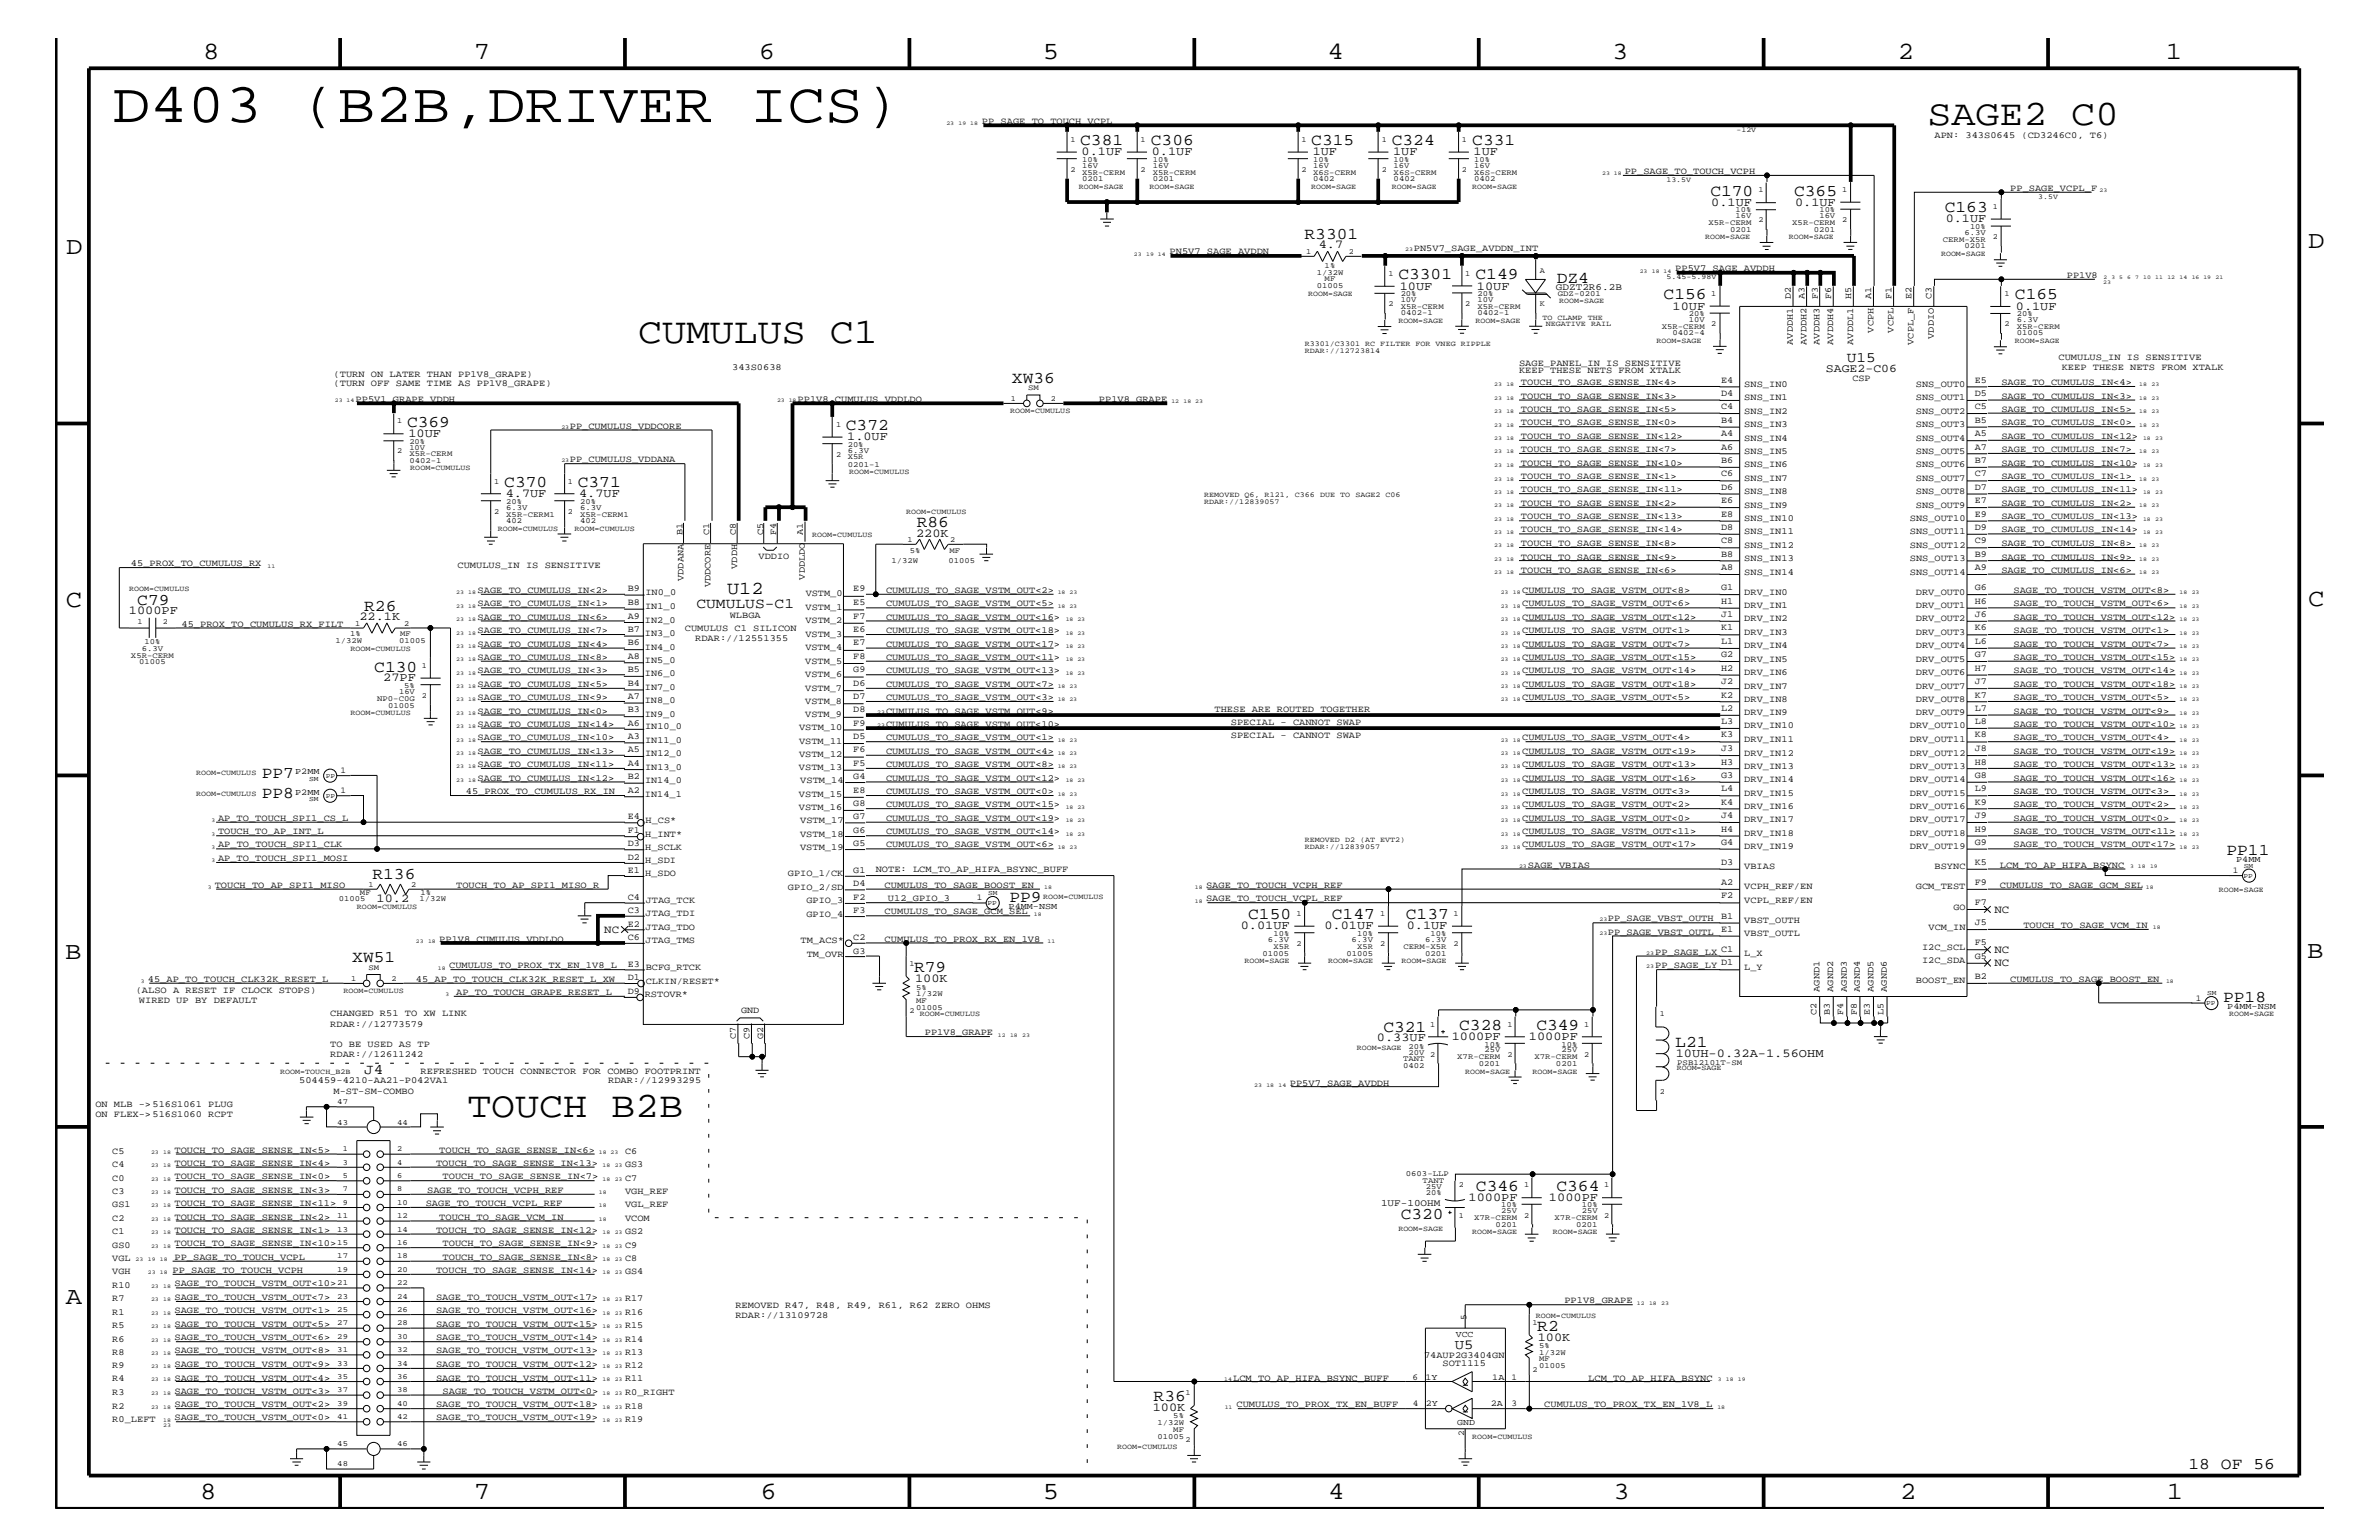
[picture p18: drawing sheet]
<svg xmlns="http://www.w3.org/2000/svg" width="432mm" height="279mm" viewBox="0 0 432 279" stroke-linecap="round" stroke-linejoin="round" font-family="sans-serif">
<defs><g id="words">
<text font-size="10.3" x="20.4" y="22.1">D403 (B2B,DRIVER ICS)</text>
<g font-size="6.5">
<text x="349.8" y="22.7">SAGE2 C0</text>
<text x="115.8" y="62.2">CUMULUS C1</text>
<text x="84.8" y="202.7">TOUCH B2B</text>
</g>
<g font-size="4.5">
<text x="36.9" y="10.7">8</text>
<text x="86" y="10.7">7</text>
<text x="137.7" y="10.7">6</text>
<text x="189.3" y="10.7">5</text>
<text x="241" y="10.7">4</text>
<text x="292.6" y="10.7">3</text>
<text x="344.5" y="10.7">2</text>
<text x="393.1" y="10.7">1</text>
<text x="12" y="46.1">D</text>
<text x="418.9" y="45">D</text>
<text x="12" y="110.1">C</text>
<text x="418.9" y="109.9">C</text>
<text x="11.8" y="174">B</text>
<text x="418.8" y="173.9">B</text>
<text x="12" y="236.5">A</text>
<text x="36.4" y="272">8</text>
<text x="86" y="272">7</text>
<text x="138.1" y="272">6</text>
<text x="189.3" y="272">5</text>
<text x="241.1" y="272">4</text>
<text x="292.8" y="272">3</text>
<text x="344.9" y="272">2</text>
<text x="393.3" y="272">1</text>
</g>
<text font-size="3.3" x="132" y="107.8">U12</text>
<g font-size="3">
<text x="196.1" y="26.4">C381</text>
<text x="208.9" y="26.4">C306</text>
<text x="238" y="26.4">C315</text>
<text x="252.6" y="26.4">C324</text>
<text x="267.2" y="26.4">C331</text>
<text x="310.4" y="35.5">C170</text>
<text x="325.6" y="35.5">C365</text>
<text x="353" y="38.5">C163</text>
<text x="236.8" y="43.4">R3301</text>
<text x="253.8" y="50.7">C3301</text>
<text x="267.8" y="50.7">C149</text>
<text x="282.5" y="51.3">DZ4</text>
<text x="302" y="54.3">C156</text>
<text x="365.7" y="54.3">C165</text>
<text x="183.7" y="69.4">XW36</text>
<text x="73.9" y="77.4">C369</text>
<text x="153.5" y="78">C372</text>
<text x="91.5" y="88.4">C370</text>
<text x="104.9" y="88.4">C371</text>
<text x="166.4" y="95.7">R86</text>
<text x="24.9" y="109.7">C79</text>
<text x="66.1" y="110.9">R26</text>
<text x="67.9" y="121.8">C130</text>
<text x="47.5" y="141.1">PP7</text>
<text x="47.5" y="144.8">PP8</text>
<text x="404.1" y="155.1">PP11</text>
<text x="67.6" y="159.5">R136</text>
<text x="183.2" y="163.6">PP9</text>
<text x="226.5" y="166.7">C150</text>
<text x="241.7" y="166.7">C147</text>
<text x="255.2" y="166.7">C137</text>
<text x="63.9" y="174.6">XW51</text>
<text x="165.9" y="176.4">R79</text>
<text x="403.5" y="181.9">PP18</text>
<text x="251.1" y="187.2">C321</text>
<text x="264.8" y="186.9">C328</text>
<text x="278.9" y="186.9">C349</text>
<text x="304.1" y="189.9">L21</text>
<text x="267.9" y="216">C346</text>
<text x="282.5" y="216">C364</text>
<text x="254.2" y="221.2">C320</text>
<text x="279" y="241.5">R2</text>
<text x="209.4" y="254.2">R36</text>
<text x="397.2" y="266.5">18 OF 56</text>
</g>
<g font-size="2.6">
<text x="335.2" y="65.6">U15</text>
<text x="126.4" y="110.3">CUMULUS-C1</text>
<text x="66.1" y="194.8">J4</text>
</g>
<text font-size="2.5" x="264.1" y="244.8">U5</text>
<g font-size="2.2">
<text x="196.3" y="28.2">0.1UF</text>
<text x="209.1" y="28.2">0.1UF</text>
<text x="238.3" y="28.2">1UF</text>
<text x="252.9" y="28.2">1UF</text>
<text x="267.5" y="28.2">1UF</text>
<text x="310.6" y="37.3">0.1UF</text>
<text x="325.8" y="37.3">0.1UF</text>
<text x="353.2" y="40.3">0.1UF</text>
<text x="239.4" y="45.1">4.7</text>
<text x="254.1" y="52.5">10UF</text>
<text x="268.1" y="52.5">10UF</text>
<text x="303.6" y="56.2">10UF</text>
<text x="365.9" y="56.2">0.1UF</text>
<text x="74.1" y="79.3">10UF</text>
<text x="153.8" y="79.9">1.0UF</text>
<text x="91.8" y="90.2">4.7UF</text>
<text x="105.1" y="90.2">4.7UF</text>
<text x="166.3" y="97.4">220K</text>
<text x="23.4" y="111.5">1000PF</text>
<text x="65.3" y="112.6">22.1K</text>
<text x="69.5" y="123.6">27PF</text>
<text x="68.4" y="163.6">10.2</text>
<text x="225.2" y="168.6">0.01UF</text>
<text x="240.4" y="168.6">0.01UF</text>
<text x="255.3" y="168.6">0.1UF</text>
<text x="166.1" y="178.2">100K</text>
<text x="249.9" y="188.9">0.33UF</text>
<text x="263.5" y="188.7">1000PF</text>
<text x="277.5" y="188.7">1000PF</text>
<text x="304.2" y="191.7">10UH-0.32A-1.56OHM</text>
<text x="266.5" y="217.9">1000PF</text>
<text x="281.1" y="217.9">1000PF</text>
<text x="279.1" y="243.3">100K</text>
<text x="209.2" y="256">100K</text>
</g>
<text font-size="2.1" x="331.4" y="67.6">SAGE2-C06</text>
<g font-size="2">
<text x="362" y="165.6">NC</text>
<text x="109.7" y="169.2">NC</text>
<text x="362" y="172.9">NC</text>
<text x="362" y="175.3">NC</text>
</g>
<g font-size="1.8">
<text x="282.4" y="52.6">GDZT2R6.2B</text>
<text x="250.7" y="218.8">1UF-10OHM</text>
</g>
<g font-size="1.7">
<text x="178.2" y="22.5">PP_SAGE_TO_TOUCH_VCPL</text>
<text x="351.1" y="25.1">APN: 343S0645 (CD3246C0, T6)</text>
<text x="294.9" y="31.6">PP_SAGE_TO_TOUCH_VCPH</text>
<text x="364.9" y="34.6">PP_SAGE_VCPL_F</text>
<text x="212.3" y="46.2">PN5V7_SAGE_AVDDN</text>
<text x="256.6" y="45.6">PN5V7_SAGE_AVDDN_INT</text>
<text x="304.1" y="49.2">PP5V7_SAGE_AVDDH</text>
<text x="375.1" y="50.4">PP1V8</text>
<text x="325" y="54.3" transform="rotate(-90 325 54.3)">D2</text>
<text x="327.5" y="54.3" transform="rotate(-90 327.5 54.3)">A3</text>
<text x="330" y="54.3" transform="rotate(-90 330 54.3)">F3</text>
<text x="332.3" y="54.3" transform="rotate(-90 332.3 54.3)">F6</text>
<text x="336" y="54.3" transform="rotate(-90 336 54.3)">H5</text>
<text x="339.7" y="54.3" transform="rotate(-90 339.7 54.3)">A1</text>
<text x="343.3" y="54.3" transform="rotate(-90 343.3 54.3)">F1</text>
<text x="347" y="54.3" transform="rotate(-90 347 54.3)">E2</text>
<text x="350.6" y="54.3" transform="rotate(-90 350.6 54.3)">C3</text>
<text x="325.4" y="62.6" transform="rotate(-90 325.4 62.6)">AVDDH1</text>
<text x="327.9" y="62.6" transform="rotate(-90 327.9 62.6)">AVDDH2</text>
<text x="330.3" y="62.6" transform="rotate(-90 330.3 62.6)">AVDDH3</text>
<text x="332.7" y="62.6" transform="rotate(-90 332.7 62.6)">AVDDH4</text>
<text x="336.4" y="62.6" transform="rotate(-90 336.4 62.6)">AVDDL1</text>
<text x="340" y="60.4" transform="rotate(-90 340 60.4)">VCPH</text>
<text x="343.7" y="60.4" transform="rotate(-90 343.7 60.4)">VCPL</text>
<text x="347.3" y="62.6" transform="rotate(-90 347.3 62.6)">VCPL_F</text>
<text x="351" y="61.5" transform="rotate(-90 351 61.5)">VDDIO</text>
<text x="373.6" y="65.3">CUMULUS_IN IS SENSITIVE</text>
<text x="60.5" y="70.1">(TURN OFF SAME TIME AS PP1V8_GRAPE)</text>
<text x="60.5" y="68.3">(TURN ON LATER THAN PP1V8_GRAPE)</text>
<text x="132.9" y="67.1">343S0638</text>
<text x="275.7" y="66.5">SAGE_PANEL_IN IS SENSITIVE</text>
<text x="275.7" y="67.7">KEEP THESE NETS FROM XTALK</text>
<text x="276" y="69.9">TOUCH_TO_SAGE_SENSE_IN&lt;4&gt;</text>
<text x="312.4" y="69.4">E4</text>
<text x="312.4" y="71.8">D4</text>
<text x="316.6" y="70.2">SNS_IN0</text>
<text x="336.2" y="69.2">CSP</text>
<text x="347.8" y="70.2">SNS_OUT0</text>
<text x="358.4" y="69.4">E5</text>
<text x="358.4" y="71.8">D5</text>
<text x="363.3" y="69.9">SAGE_TO_CUMULUS_IN&lt;4&gt;</text>
<text x="374.2" y="67.1">KEEP THESE NETS FROM XTALK</text>
<text x="64.5" y="72.9">PP5V1_GRAPE_VDDH</text>
<text x="103.4" y="77.8">PP_CUMULUS_VDDCORE</text>
<text x="144.8" y="72.9">PP1V8_CUMULUS_VDDLDO</text>
<text x="199.5" y="72.9">PP1V8_GRAPE</text>
<text x="276" y="72.3">TOUCH_TO_SAGE_SENSE_IN&lt;3&gt;</text>
<text x="276.1" y="74.8">TOUCH_TO_SAGE_SENSE_IN&lt;5&gt;</text>
<text x="276.1" y="77.2">TOUCH_TO_SAGE_SENSE_IN&lt;0&gt;</text>
<text x="312.4" y="74.3">C4</text>
<text x="312.4" y="76.7">B4</text>
<text x="316.6" y="77.5">SNS_IN3</text>
<text x="316.6" y="75">SNS_IN2</text>
<text x="316.6" y="72.7">SNS_IN1</text>
<text x="347.8" y="77.5">SNS_OUT3</text>
<text x="347.8" y="75">SNS_OUT2</text>
<text x="347.8" y="72.7">SNS_OUT1</text>
<text x="358.4" y="74.3">C5</text>
<text x="358.4" y="76.7">B5</text>
<text x="363.3" y="72.3">SAGE_TO_CUMULUS_IN&lt;3&gt;</text>
<text x="363.3" y="74.8">SAGE_TO_CUMULUS_IN&lt;5&gt;</text>
<text x="363.3" y="77.2">SAGE_TO_CUMULUS_IN&lt;0&gt;</text>
<text x="103.4" y="83.9">PP_CUMULUS_VDDANA</text>
<text x="276.1" y="82.1">TOUCH_TO_SAGE_SENSE_IN&lt;7&gt;</text>
<text x="276.1" y="79.6">TOUCH_TO_SAGE_SENSE_IN&lt;12&gt;</text>
<text x="312.4" y="79.1">A4</text>
<text x="312.4" y="81.6">A6</text>
<text x="312.4" y="84">B6</text>
<text x="316.6" y="82.3">SNS_IN5</text>
<text x="316.6" y="80">SNS_IN4</text>
<text x="347.8" y="82.3">SNS_OUT5</text>
<text x="347.8" y="80">SNS_OUT4</text>
<text x="358.4" y="79.1">A5</text>
<text x="358.4" y="81.6">A7</text>
<text x="358.4" y="84">B7</text>
<text x="363.3" y="82.1">SAGE_TO_CUMULUS_IN&lt;7&gt;</text>
<text x="363.3" y="79.6">SAGE_TO_CUMULUS_IN&lt;12&gt;</text>
<text x="276.1" y="86.9">TOUCH_TO_SAGE_SENSE_IN&lt;1&gt;</text>
<text x="276.1" y="89.3">TOUCH_TO_SAGE_SENSE_IN&lt;11&gt;</text>
<text x="276.1" y="84.5">TOUCH_TO_SAGE_SENSE_IN&lt;10&gt;</text>
<text x="312.4" y="86.4">C6</text>
<text x="312.4" y="88.9">D6</text>
<text x="316.6" y="84.8">SNS_IN6</text>
<text x="316.6" y="89.6">SNS_IN8</text>
<text x="316.6" y="87.3">SNS_IN7</text>
<text x="347.8" y="89.6">SNS_OUT8</text>
<text x="347.8" y="87.3">SNS_OUT7</text>
<text x="347.8" y="84.8">SNS_OUT6</text>
<text x="358.4" y="86.4">C7</text>
<text x="358.4" y="88.9">D7</text>
<text x="363.3" y="86.9">SAGE_TO_CUMULUS_IN&lt;1&gt;</text>
<text x="363.3" y="84.5">SAGE_TO_CUMULUS_IN&lt;10&gt;</text>
<text x="363.3" y="89.3">SAGE_TO_CUMULUS_IN&lt;11&gt;</text>
<text x="276.1" y="91.8">TOUCH_TO_SAGE_SENSE_IN&lt;2&gt;</text>
<text x="276.1" y="94.2">TOUCH_TO_SAGE_SENSE_IN&lt;13&gt;</text>
<text x="312.4" y="93.7">E8</text>
<text x="312.4" y="91.3">E6</text>
<text x="316.6" y="94.6">SNS_IN10</text>
<text x="316.6" y="92.1">SNS_IN9</text>
<text x="346.7" y="94.6">SNS_OUT10</text>
<text x="347.8" y="92.1">SNS_OUT9</text>
<text x="358.4" y="93.7">E9</text>
<text x="358.4" y="91.3">E7</text>
<text x="363.3" y="91.8">SAGE_TO_CUMULUS_IN&lt;2&gt;</text>
<text x="363.3" y="94.2">SAGE_TO_CUMULUS_IN&lt;13&gt;</text>
<text x="123.9" y="97" transform="rotate(-90 123.9 97)">B1</text>
<text x="128.7" y="97" transform="rotate(-90 128.7 97)">C1</text>
<text x="133.6" y="97" transform="rotate(-90 133.6 97)">C8</text>
<text x="137.7" y="101.4">VDDIO</text>
<text x="138.5" y="97" transform="rotate(-90 138.5 97)">C5</text>
<text x="140.9" y="97" transform="rotate(-90 140.9 97)">F4</text>
<text x="145.7" y="97" transform="rotate(-90 145.7 97)">A1</text>
<text x="276.1" y="99.1">TOUCH_TO_SAGE_SENSE_IN&lt;8&gt;</text>
<text x="276.1" y="101.5">TOUCH_TO_SAGE_SENSE_IN&lt;9&gt;</text>
<text x="276.1" y="96.6">TOUCH_TO_SAGE_SENSE_IN&lt;14&gt;</text>
<text x="312.4" y="96.2">D8</text>
<text x="312.4" y="98.6">C8</text>
<text x="312.4" y="101">B8</text>
<text x="316.6" y="96.9">SNS_IN11</text>
<text x="316.6" y="99.4">SNS_IN12</text>
<text x="316.6" y="101.8">SNS_IN13</text>
<text x="346.7" y="101.8">SNS_OUT13</text>
<text x="346.7" y="96.9">SNS_OUT11</text>
<text x="346.7" y="99.4">SNS_OUT12</text>
<text x="358.4" y="96.2">D9</text>
<text x="358.4" y="98.6">C9</text>
<text x="358.4" y="101">B9</text>
<text x="363.3" y="99.1">SAGE_TO_CUMULUS_IN&lt;8&gt;</text>
<text x="363.3" y="101.5">SAGE_TO_CUMULUS_IN&lt;9&gt;</text>
<text x="363.3" y="96.6">SAGE_TO_CUMULUS_IN&lt;14&gt;</text>
<text x="23.8" y="102.7">45_PROX_TO_CUMULUS_RX</text>
<text x="83" y="103">CUMULUS_IN IS SENSITIVE</text>
<text x="86.7" y="107.6">SAGE_TO_CUMULUS_IN&lt;2&gt;</text>
<text x="114" y="107.3">B9</text>
<text x="117.2" y="108">IN0_0</text>
<text x="124.1" y="105.4" transform="rotate(-90 124.1 105.4)">VDDANA</text>
<text x="129" y="106.6" transform="rotate(-90 129 106.6)">VDDCORE</text>
<text x="133.8" y="103.2" transform="rotate(-90 133.8 103.2)">VDDH</text>
<text x="146.1" y="105.2" transform="rotate(-90 146.1 105.2)">VDDLDO</text>
<text x="154.9" y="107.3">E9</text>
<text x="160.8" y="107.6">CUMULUS_TO_SAGE_VSTM_OUT&lt;2&gt;</text>
<text x="276.1" y="103.9">TOUCH_TO_SAGE_SENSE_IN&lt;6&gt;</text>
<text x="276.3" y="107.6">CUMULUS_TO_SAGE_VSTM_OUT&lt;8&gt;</text>
<text x="312.4" y="107.1">G1</text>
<text x="312.4" y="103.5">A8</text>
<text x="316.6" y="104.2">SNS_IN14</text>
<text x="316.6" y="107.9">DRV_IN0</text>
<text x="346.7" y="104.2">SNS_OUT14</text>
<text x="347.8" y="107.9">DRV_OUT0</text>
<text x="358.4" y="107.1">G6</text>
<text x="358.4" y="103.5">A9</text>
<text x="363.3" y="103.9">SAGE_TO_CUMULUS_IN&lt;6&gt;</text>
<text x="365.5" y="107.6">SAGE_TO_TOUCH_VSTM_OUT&lt;8&gt;</text>
<text x="32.9" y="113.7">45_PROX_TO_CUMULUS_RX_FILT</text>
<text x="86.7" y="112.4">SAGE_TO_CUMULUS_IN&lt;6&gt;</text>
<text x="86.7" y="110">SAGE_TO_CUMULUS_IN&lt;1&gt;</text>
<text x="114" y="109.8">B8</text>
<text x="114" y="112.2">A9</text>
<text x="117.1" y="112.9">IN2_0</text>
<text x="117.1" y="110.5">IN1_0</text>
<text x="132.5" y="112.1">WLBGA</text>
<text x="146.2" y="113.1">VSTM_2</text>
<text x="146.2" y="110.7">VSTM_1</text>
<text x="146.2" y="108.2">VSTM_0</text>
<text x="154.9" y="109.8">E5</text>
<text x="154.9" y="112.2">F7</text>
<text x="160.8" y="112.4">CUMULUS_TO_SAGE_VSTM_OUT&lt;16&gt;</text>
<text x="160.8" y="110">CUMULUS_TO_SAGE_VSTM_OUT&lt;5&gt;</text>
<text x="276.3" y="112.4">CUMULUS_TO_SAGE_VSTM_OUT&lt;12&gt;</text>
<text x="276.3" y="110">CUMULUS_TO_SAGE_VSTM_OUT&lt;6&gt;</text>
<text x="312.4" y="109.5">H1</text>
<text x="312.4" y="112">J1</text>
<text x="316.6" y="110.3">DRV_IN1</text>
<text x="316.6" y="112.7">DRV_IN2</text>
<text x="347.8" y="112.7">DRV_OUT2</text>
<text x="347.8" y="110.3">DRV_OUT1</text>
<text x="358.4" y="109.5">H6</text>
<text x="358.4" y="112">J6</text>
<text x="365.5" y="110">SAGE_TO_TOUCH_VSTM_OUT&lt;6&gt;</text>
<text x="365.5" y="112.4">SAGE_TO_TOUCH_VSTM_OUT&lt;12&gt;</text>
<text x="86.7" y="119.7">SAGE_TO_CUMULUS_IN&lt;8&gt;</text>
<text x="86.7" y="114.9">SAGE_TO_CUMULUS_IN&lt;7&gt;</text>
<text x="86.7" y="117.3">SAGE_TO_CUMULUS_IN&lt;4&gt;</text>
<text x="114" y="114.6">B7</text>
<text x="114" y="117.1">B6</text>
<text x="114" y="119.5">A8</text>
<text x="117.1" y="117.9">IN4_0</text>
<text x="117.1" y="115.4">IN3_0</text>
<text x="124.3" y="114.5">CUMULUS C1 SILICON</text>
<text x="126.2" y="116.3">RDAR://12551355</text>
<text x="146.2" y="118">VSTM_4</text>
<text x="146.2" y="115.5">VSTM_3</text>
<text x="154.9" y="114.6">E6</text>
<text x="154.9" y="117.1">E7</text>
<text x="154.9" y="119.5">F8</text>
<text x="160.8" y="119.7">CUMULUS_TO_SAGE_VSTM_OUT&lt;11&gt;</text>
<text x="160.8" y="114.9">CUMULUS_TO_SAGE_VSTM_OUT&lt;18&gt;</text>
<text x="160.8" y="117.3">CUMULUS_TO_SAGE_VSTM_OUT&lt;17&gt;</text>
<text x="276.3" y="119.7">CUMULUS_TO_SAGE_VSTM_OUT&lt;15&gt;</text>
<text x="276.3" y="117.3">CUMULUS_TO_SAGE_VSTM_OUT&lt;7&gt;</text>
<text x="276.3" y="114.9">CUMULUS_TO_SAGE_VSTM_OUT&lt;1&gt;</text>
<text x="312.4" y="114.4">K1</text>
<text x="312.4" y="116.8">L1</text>
<text x="312.4" y="119.3">G2</text>
<text x="316.6" y="117.6">DRV_IN4</text>
<text x="316.6" y="115.2">DRV_IN3</text>
<text x="347.8" y="117.6">DRV_OUT4</text>
<text x="347.8" y="115.2">DRV_OUT3</text>
<text x="358.4" y="114.4">K6</text>
<text x="358.4" y="116.8">L6</text>
<text x="358.4" y="119.3">G7</text>
<text x="365.5" y="114.9">SAGE_TO_TOUCH_VSTM_OUT&lt;1&gt;</text>
<text x="365.5" y="117.3">SAGE_TO_TOUCH_VSTM_OUT&lt;7&gt;</text>
<text x="365.5" y="119.7">SAGE_TO_TOUCH_VSTM_OUT&lt;15&gt;</text>
<text x="86.7" y="122.2">SAGE_TO_CUMULUS_IN&lt;3&gt;</text>
<text x="86.7" y="124.6">SAGE_TO_CUMULUS_IN&lt;5&gt;</text>
<text x="114" y="121.9">B5</text>
<text x="114" y="124.4">B4</text>
<text x="117" y="125.2">IN7_0</text>
<text x="117" y="122.7">IN6_0</text>
<text x="117.1" y="120.3">IN5_0</text>
<text x="146.2" y="125.3">VSTM_7</text>
<text x="146.2" y="122.8">VSTM_6</text>
<text x="146.2" y="120.4">VSTM_5</text>
<text x="154.9" y="121.9">G9</text>
<text x="154.9" y="124.4">D6</text>
<text x="160.8" y="122.2">CUMULUS_TO_SAGE_VSTM_OUT&lt;13&gt;</text>
<text x="160.8" y="124.6">CUMULUS_TO_SAGE_VSTM_OUT&lt;7&gt;</text>
<text x="276.3" y="124.6">CUMULUS_TO_SAGE_VSTM_OUT&lt;18&gt;</text>
<text x="276.3" y="122.2">CUMULUS_TO_SAGE_VSTM_OUT&lt;14&gt;</text>
<text x="312.4" y="121.7">H2</text>
<text x="312.4" y="124.1">J2</text>
<text x="316.6" y="120">DRV_IN5</text>
<text x="316.6" y="122.5">DRV_IN6</text>
<text x="316.6" y="124.9">DRV_IN7</text>
<text x="347.8" y="124.9">DRV_OUT7</text>
<text x="347.8" y="122.5">DRV_OUT6</text>
<text x="347.8" y="120">DRV_OUT5</text>
<text x="358.4" y="121.7">H7</text>
<text x="358.4" y="124.1">J7</text>
<text x="365.5" y="122.2">SAGE_TO_TOUCH_VSTM_OUT&lt;14&gt;</text>
<text x="365.5" y="124.6">SAGE_TO_TOUCH_VSTM_OUT&lt;18&gt;</text>
<text x="86.7" y="129.5">SAGE_TO_CUMULUS_IN&lt;0&gt;</text>
<text x="86.7" y="127">SAGE_TO_CUMULUS_IN&lt;9&gt;</text>
<text x="86.7" y="131.9">SAGE_TO_CUMULUS_IN&lt;14&gt;</text>
<text x="114" y="131.7">A6</text>
<text x="114" y="126.8">A7</text>
<text x="114" y="129.2">B3</text>
<text x="117" y="130">IN9_0</text>
<text x="117" y="127.6">IN8_0</text>
<text x="146.1" y="130.1">VSTM_9</text>
<text x="146.2" y="127.7">VSTM_8</text>
<text x="154.9" y="131.7">F9</text>
<text x="154.9" y="126.8">D7</text>
<text x="154.9" y="129.2">D8</text>
<text x="160.8" y="131.9">CUMULUS_TO_SAGE_VSTM_OUT&lt;10&gt;</text>
<text x="160.8" y="127">CUMULUS_TO_SAGE_VSTM_OUT&lt;3&gt;</text>
<text x="160.8" y="129.5">CUMULUS_TO_SAGE_VSTM_OUT&lt;9&gt;</text>
<text x="220.4" y="129.1">THESE ARE ROUTED TOGETHER</text>
<text x="223.4" y="131.5">SPECIAL - CANNOT SWAP</text>
<text x="276.3" y="127">CUMULUS_TO_SAGE_VSTM_OUT&lt;5&gt;</text>
<text x="312.4" y="131.4">L3</text>
<text x="312.4" y="126.6">K2</text>
<text x="312.4" y="129">L2</text>
<text x="316.6" y="127.3">DRV_IN8</text>
<text x="316.6" y="129.8">DRV_IN9</text>
<text x="347.8" y="127.3">DRV_OUT8</text>
<text x="347.8" y="129.8">DRV_OUT9</text>
<text x="358.4" y="131.4">L8</text>
<text x="358.4" y="126.6">K7</text>
<text x="358.4" y="129">L7</text>
<text x="365.5" y="129.5">SAGE_TO_TOUCH_VSTM_OUT&lt;9&gt;</text>
<text x="365.5" y="127">SAGE_TO_TOUCH_VSTM_OUT&lt;5&gt;</text>
<text x="365.5" y="131.9">SAGE_TO_TOUCH_VSTM_OUT&lt;10&gt;</text>
<text x="86.7" y="136.8">SAGE_TO_CUMULUS_IN&lt;13&gt;</text>
<text x="86.7" y="134.3">SAGE_TO_CUMULUS_IN&lt;10&gt;</text>
<text x="114" y="134.1">A3</text>
<text x="114" y="136.5">A5</text>
<text x="117.1" y="137.3">IN12_0</text>
<text x="117.1" y="134.8">IN11_0</text>
<text x="117.1" y="132.3">IN10_0</text>
<text x="145" y="137.4">VSTM_12</text>
<text x="145" y="134.9">VSTM_11</text>
<text x="145" y="132.4">VSTM_10</text>
<text x="154.9" y="134.1">D5</text>
<text x="154.9" y="136.5">F6</text>
<text x="160.8" y="136.8">CUMULUS_TO_SAGE_VSTM_OUT&lt;4&gt;</text>
<text x="160.8" y="134.3">CUMULUS_TO_SAGE_VSTM_OUT&lt;1&gt;</text>
<text x="223.4" y="134">SPECIAL - CANNOT SWAP</text>
<text x="276.3" y="136.8">CUMULUS_TO_SAGE_VSTM_OUT&lt;19&gt;</text>
<text x="276.3" y="134.3">CUMULUS_TO_SAGE_VSTM_OUT&lt;4&gt;</text>
<text x="312.4" y="133.8">K3</text>
<text x="312.4" y="136.3">J3</text>
<text x="316.6" y="132.2">DRV_IN10</text>
<text x="316.6" y="134.6">DRV_IN11</text>
<text x="316.6" y="137.1">DRV_IN12</text>
<text x="346.7" y="137.1">DRV_OUT12</text>
<text x="346.7" y="134.6">DRV_OUT11</text>
<text x="346.7" y="132.2">DRV_OUT10</text>
<text x="358.4" y="133.8">K8</text>
<text x="358.4" y="136.3">J8</text>
<text x="365.5" y="134.3">SAGE_TO_TOUCH_VSTM_OUT&lt;4&gt;</text>
<text x="365.5" y="136.8">SAGE_TO_TOUCH_VSTM_OUT&lt;19&gt;</text>
<text x="86.7" y="141.6">SAGE_TO_CUMULUS_IN&lt;12&gt;</text>
<text x="86.7" y="139.2">SAGE_TO_CUMULUS_IN&lt;11&gt;</text>
<text x="114" y="139">A4</text>
<text x="114" y="141.4">B2</text>
<text x="114" y="143.8">A2</text>
<text x="117.1" y="142.1">IN14_0</text>
<text x="117.1" y="139.6">IN13_0</text>
<text x="145" y="139.7">VSTM_13</text>
<text x="145.3" y="142">VSTM_14</text>
<text x="154.9" y="139">F5</text>
<text x="154.9" y="141.4">G4</text>
<text x="154.9" y="143.8">E8</text>
<text x="160.8" y="141.6">CUMULUS_TO_SAGE_VSTM_OUT&lt;12&gt;</text>
<text x="160.8" y="139.2">CUMULUS_TO_SAGE_VSTM_OUT&lt;8&gt;</text>
<text x="276.3" y="139.2">CUMULUS_TO_SAGE_VSTM_OUT&lt;13&gt;</text>
<text x="276.3" y="141.6">CUMULUS_TO_SAGE_VSTM_OUT&lt;16&gt;</text>
<text x="312.4" y="138.7">H3</text>
<text x="312.4" y="141.1">G3</text>
<text x="312.4" y="143.6">L4</text>
<text x="316.6" y="141.9">DRV_IN14</text>
<text x="316.6" y="139.5">DRV_IN13</text>
<text x="346.7" y="139.5">DRV_OUT13</text>
<text x="346.7" y="141.9">DRV_OUT14</text>
<text x="358.4" y="138.7">H8</text>
<text x="358.4" y="141.1">G8</text>
<text x="358.4" y="143.6">L9</text>
<text x="365.5" y="141.6">SAGE_TO_TOUCH_VSTM_OUT&lt;16&gt;</text>
<text x="365.5" y="139.2">SAGE_TO_TOUCH_VSTM_OUT&lt;13&gt;</text>
<text x="39.6" y="148.9">AP_TO_TOUCH_SPI1_CS_L</text>
<text x="84.6" y="144.1">45_PROX_TO_CUMULUS_RX_IN</text>
<text x="114" y="148.7">E4</text>
<text x="117.1" y="144.6">IN14_1</text>
<text x="117.2" y="149.3">H_CS*</text>
<text x="145" y="147">VSTM_16</text>
<text x="145" y="144.7">VSTM_15</text>
<text x="145.2" y="149.3">VSTM_17</text>
<text x="154.9" y="146.3">G8</text>
<text x="154.9" y="148.7">G7</text>
<text x="160.8" y="148.9">CUMULUS_TO_SAGE_VSTM_OUT&lt;19&gt;</text>
<text x="160.8" y="146.5">CUMULUS_TO_SAGE_VSTM_OUT&lt;15&gt;</text>
<text x="160.8" y="144.1">CUMULUS_TO_SAGE_VSTM_OUT&lt;0&gt;</text>
<text x="276.3" y="144.1">CUMULUS_TO_SAGE_VSTM_OUT&lt;3&gt;</text>
<text x="276.3" y="146.5">CUMULUS_TO_SAGE_VSTM_OUT&lt;2&gt;</text>
<text x="276.3" y="148.9">CUMULUS_TO_SAGE_VSTM_OUT&lt;0&gt;</text>
<text x="312.4" y="146">K4</text>
<text x="312.4" y="148.4">J4</text>
<text x="316.6" y="149.2">DRV_IN17</text>
<text x="316.6" y="146.8">DRV_IN16</text>
<text x="316.6" y="144.4">DRV_IN15</text>
<text x="346.7" y="149.2">DRV_OUT17</text>
<text x="346.7" y="144.4">DRV_OUT15</text>
<text x="346.7" y="146.8">DRV_OUT16</text>
<text x="358.4" y="146">K9</text>
<text x="358.4" y="148.4">J9</text>
<text x="365.5" y="146.5">SAGE_TO_TOUCH_VSTM_OUT&lt;2&gt;</text>
<text x="365.5" y="144.1">SAGE_TO_TOUCH_VSTM_OUT&lt;3&gt;</text>
<text x="365.5" y="148.9">SAGE_TO_TOUCH_VSTM_OUT&lt;0&gt;</text>
<text x="39.6" y="151.4">TOUCH_TO_AP_INT_L</text>
<text x="39.6" y="153.8">AP_TO_TOUCH_SPI1_CLK</text>
<text x="114" y="151.1">F1</text>
<text x="114" y="153.5">D3</text>
<text x="114" y="156">D2</text>
<text x="117.1" y="154.2">H_SCLK</text>
<text x="117.1" y="151.8">H_INT*</text>
<text x="145.2" y="151.8">VSTM_18</text>
<text x="145.2" y="154.1">VSTM_19</text>
<text x="154.9" y="151.1">G6</text>
<text x="154.9" y="153.5">G5</text>
<text x="160.8" y="151.4">CUMULUS_TO_SAGE_VSTM_OUT&lt;14&gt;</text>
<text x="160.8" y="153.8">CUMULUS_TO_SAGE_VSTM_OUT&lt;6&gt;</text>
<text x="276.3" y="151.4">CUMULUS_TO_SAGE_VSTM_OUT&lt;11&gt;</text>
<text x="276.3" y="153.8">CUMULUS_TO_SAGE_VSTM_OUT&lt;17&gt;</text>
<text x="312.4" y="150.9">H4</text>
<text x="312.4" y="153.3">G4</text>
<text x="316.6" y="154.1">DRV_IN19</text>
<text x="316.6" y="151.7">DRV_IN18</text>
<text x="346.7" y="154.1">DRV_OUT19</text>
<text x="346.7" y="151.7">DRV_OUT18</text>
<text x="358.4" y="150.9">H9</text>
<text x="358.4" y="153.3">G9</text>
<text x="365.5" y="151.4">SAGE_TO_TOUCH_VSTM_OUT&lt;11&gt;</text>
<text x="365.5" y="153.8">SAGE_TO_TOUCH_VSTM_OUT&lt;17&gt;</text>
<text x="39" y="161.1">TOUCH_TO_AP_SPI1_MISO</text>
<text x="39.6" y="156.2">AP_TO_TOUCH_SPI1_MOSI</text>
<text x="82.8" y="161.1">TOUCH_TO_AP_SPI1_MISO_R</text>
<text x="114" y="158.4">E1</text>
<text x="117.1" y="159">H_SDO</text>
<text x="117.1" y="156.6">H_SDI</text>
<text x="143" y="161.5">GPIO_2/SD</text>
<text x="143" y="159">GPIO_1/CK</text>
<text x="154.9" y="158.4">G1</text>
<text x="154.9" y="160.8">D4</text>
<text x="159" y="158.3">NOTE: LCM_TO_AP_HIFA_BSYNC_BUFF</text>
<text x="160.6" y="161.1">CUMULUS_TO_SAGE_BOOST_EN</text>
<text x="218.9" y="161.1">SAGE_TO_TOUCH_VCPH_REF</text>
<text x="277.3" y="157.4">SAGE_VBIAS</text>
<text x="312.4" y="160.6">A2</text>
<text x="312.4" y="157">D3</text>
<text x="316.6" y="157.7">VBIAS</text>
<text x="316.6" y="161.4">VCPH_REF/EN</text>
<text x="347.8" y="161.4">GCM_TEST</text>
<text x="351.1" y="157.7">BSYNC</text>
<text x="358.4" y="157">K5</text>
<text x="358.4" y="160.6">F9</text>
<text x="363" y="161.1">CUMULUS_TO_SAGE_GCM_SEL</text>
<text x="363" y="157.4">LCM_TO_AP_HIFA_BSYNC</text>
<text x="114" y="163.3">C4</text>
<text x="114" y="165.7">C3</text>
<text x="117.2" y="166.2">JTAG_TDI</text>
<text x="117.2" y="163.8">JTAG_TCK</text>
<text x="146.4" y="166.3">GPIO_4</text>
<text x="146.4" y="163.9">GPIO_3</text>
<text x="154.9" y="163.3">F2</text>
<text x="154.9" y="165.7">F3</text>
<text x="160.6" y="165.9">CUMULUS_TO_SAGE_GCM_SEL</text>
<text x="161.2" y="163.5">U12_GPIO_3</text>
<text x="218.9" y="163.5">SAGE_TO_TOUCH_VCPL_REF</text>
<text x="291.8" y="167.2">PP_SAGE_VBST_OUTH</text>
<text x="312.4" y="163">F2</text>
<text x="312.4" y="166.7">B1</text>
<text x="316.6" y="163.8">VCPL_REF/EN</text>
<text x="316.6" y="167.5">VBST_OUTH</text>
<text x="354.5" y="165">GO</text>
<text x="358.4" y="164.2">F7</text>
<text x="358.4" y="167.9">J5</text>
<text x="79.7" y="170.8">PP1V8_CUMULUS_VDDLDO</text>
<text x="114" y="168.1">E2</text>
<text x="114" y="170.6">C6</text>
<text x="117.2" y="171.2">JTAG_TMS</text>
<text x="117.2" y="168.7">JTAG_TDO</text>
<text x="145.3" y="171.1">TM_ACS*</text>
<text x="146.4" y="173.6">TM_OVR</text>
<text x="154.9" y="170.6">C2</text>
<text x="154.9" y="173">G3</text>
<text x="160.6" y="170.8">CUMULUS_TO_PROX_RX_EN_1V8</text>
<text x="291.8" y="169.6">PP_SAGE_VBST_OUTL</text>
<text x="300.4" y="173.2">PP_SAGE_LX</text>
<text x="312.4" y="172.8">C1</text>
<text x="312.4" y="169.1">E1</text>
<text x="316.6" y="173.5">L_X</text>
<text x="316.6" y="169.8">VBST_OUTL</text>
<text x="348.9" y="172.3">I2C_SCL</text>
<text x="350" y="168.7">VCM_IN</text>
<text x="358.4" y="171.5">F5</text>
<text x="358.4" y="174">G5</text>
<text x="367.2" y="168.4">TOUCH_TO_SAGE_VCM_IN</text>
<text x="26.8" y="178.1">45_AP_TO_TOUCH_CLK32K_RESET_L</text>
<text x="75.5" y="178.1">45_AP_TO_TOUCH_CLK32K_RESET_L_XW</text>
<text x="81.5" y="175.7">CUMULUS_TO_PROX_TX_EN_1V8_L</text>
<text x="114" y="175.4">E3</text>
<text x="114" y="177.9">D1</text>
<text x="117.2" y="178.4">CLKIN/RESET*</text>
<text x="117.2" y="176">BCFG_RTCK</text>
<text x="300.4" y="175.7">PP_SAGE_LY</text>
<text x="312.4" y="175.2">D1</text>
<text x="316.6" y="176">L_Y</text>
<text x="330.3" y="179.9" transform="rotate(-90 330.3 179.9)">AGND1</text>
<text x="332.7" y="179.9" transform="rotate(-90 332.7 179.9)">AGND2</text>
<text x="335.2" y="179.9" transform="rotate(-90 335.2 179.9)">AGND3</text>
<text x="337.6" y="179.9" transform="rotate(-90 337.6 179.9)">AGND4</text>
<text x="340" y="179.9" transform="rotate(-90 340 179.9)">AGND5</text>
<text x="342.5" y="179.9" transform="rotate(-90 342.5 179.9)">AGND6</text>
<text x="347.8" y="178.4">BOOST_EN</text>
<text x="348.9" y="174.8">I2C_SDA</text>
<text x="358.4" y="177.6">B2</text>
<text x="364.9" y="178.1">CUMULUS_TO_SAGE_BOOST_EN</text>
<text x="24.6" y="180.2">(ALSO A RESET IF CLOCK STOPS)</text>
<text x="25.2" y="181.9">WIRED UP BY DEFAULT</text>
<text x="59.9" y="184.4">CHANGED R51 TO XW LINK</text>
<text x="82.8" y="180.5">AP_TO_TOUCH_GRAPE_RESET_L</text>
<text x="114" y="180.2">D9</text>
<text x="117" y="181">RSTOVR*</text>
<text x="134.5" y="183.8">GND</text>
<text x="329.7" y="184.2" transform="rotate(-90 329.7 184.2)">C2</text>
<text x="332.1" y="184.2" transform="rotate(-90 332.1 184.2)">B3</text>
<text x="334.6" y="184.2" transform="rotate(-90 334.6 184.2)">F4</text>
<text x="337" y="184.2" transform="rotate(-90 337 184.2)">F8</text>
<text x="339.4" y="184.2" transform="rotate(-90 339.4 184.2)">E3</text>
<text x="341.9" y="184.2" transform="rotate(-90 341.9 184.2)">L5</text>
<text x="59.9" y="186.3">RDAR://12773579</text>
<text x="59.9" y="191.7">RDAR://12611242</text>
<text x="59.9" y="189.9">TO BE USED AS TP</text>
<text x="133.6" y="188.6" transform="rotate(-90 133.6 188.6)">C7</text>
<text x="136" y="188.6" transform="rotate(-90 136 188.6)">C9</text>
<text x="138.5" y="188.6" transform="rotate(-90 138.5 188.6)">G2</text>
<text x="167.9" y="187.8">PP1V8_GRAPE</text>
<text x="54.3" y="196.6">504459-4210-AA21-P042VA1</text>
<text x="76.3" y="194.8">REFRESHED TOUCH CONNECTOR FOR COMBO FOOTPRINT</text>
<text x="110.4" y="196.6">RDAR://12993295</text>
<text x="234.1" y="197">PP5V7_SAGE_AVDDH</text>
<text x="17.3" y="202.7">ON FLEX-&gt;516S1060 RCPT</text>
<text x="17.3" y="200.8">ON MLB -&gt;516S1061 PLUG</text>
<text x="60.5" y="198.4">M-ST-SM-COMBO</text>
<text x="20.4" y="209.4">C5</text>
<text x="31.7" y="209.1">TOUCH_TO_SAGE_SENSE_IN&lt;5&gt;</text>
<text x="79.7" y="209.1">TOUCH_TO_SAGE_SENSE_IN&lt;6&gt;</text>
<text x="113.4" y="209.4">C6</text>
<text x="20.4" y="214.2">C0</text>
<text x="20.4" y="211.8">C4</text>
<text x="31.7" y="214">TOUCH_TO_SAGE_SENSE_IN&lt;0&gt;</text>
<text x="31.7" y="211.5">TOUCH_TO_SAGE_SENSE_IN&lt;4&gt;</text>
<text x="79.1" y="211.5">TOUCH_TO_SAGE_SENSE_IN&lt;13&gt;</text>
<text x="80.3" y="214">TOUCH_TO_SAGE_SENSE_IN&lt;7&gt;</text>
<text x="113.4" y="211.8">GS3</text>
<text x="113.4" y="214.2">C7</text>
<text x="20.4" y="221.5">C2</text>
<text x="20.4" y="219.1">GS1</text>
<text x="20.4" y="216.7">C3</text>
<text x="31.7" y="221.3">TOUCH_TO_SAGE_SENSE_IN&lt;2&gt;</text>
<text x="31.7" y="216.4">TOUCH_TO_SAGE_SENSE_IN&lt;3&gt;</text>
<text x="31.7" y="218.8">TOUCH_TO_SAGE_SENSE_IN&lt;11&gt;</text>
<text x="77.3" y="218.8">SAGE_TO_TOUCH_VCPL_REF</text>
<text x="77.5" y="216.4">SAGE_TO_TOUCH_VCPH_REF</text>
<text x="79.7" y="221.3">TOUCH_TO_SAGE_VCM_IN</text>
<text x="113.4" y="219.1">VGL_REF</text>
<text x="113.4" y="216.7">VGH_REF</text>
<text x="113.4" y="221.5">VCOM</text>
<text x="20.4" y="223.9">C1</text>
<text x="20.4" y="226.4">GS0</text>
<text x="31.7" y="223.7">TOUCH_TO_SAGE_SENSE_IN&lt;1&gt;</text>
<text x="31.7" y="226.1">TOUCH_TO_SAGE_SENSE_IN&lt;10&gt;</text>
<text x="79.1" y="223.7">TOUCH_TO_SAGE_SENSE_IN&lt;12&gt;</text>
<text x="80.3" y="226.1">TOUCH_TO_SAGE_SENSE_IN&lt;9&gt;</text>
<text x="113.4" y="226.4">C9</text>
<text x="113.4" y="223.9">GS2</text>
<text x="20.4" y="228.8">VGL</text>
<text x="20.4" y="231.2">VGH</text>
<text x="20.4" y="233.7">R10</text>
<text x="31.3" y="230.9">PP_SAGE_TO_TOUCH_VCPH</text>
<text x="31.7" y="228.6">PP_SAGE_TO_TOUCH_VCPL</text>
<text x="31.7" y="233.4">SAGE_TO_TOUCH_VSTM_OUT&lt;10&gt;</text>
<text x="79.1" y="230.9">TOUCH_TO_SAGE_SENSE_IN&lt;14&gt;</text>
<text x="80.3" y="228.6">TOUCH_TO_SAGE_SENSE_IN&lt;8&gt;</text>
<text x="113.4" y="231.2">GS4</text>
<text x="113.4" y="228.8">C8</text>
<text x="20.4" y="236.1">R7</text>
<text x="20.4" y="238.5">R1</text>
<text x="31.7" y="235.9">SAGE_TO_TOUCH_VSTM_OUT&lt;7&gt;</text>
<text x="31.7" y="238.2">SAGE_TO_TOUCH_VSTM_OUT&lt;1&gt;</text>
<text x="79.1" y="238.2">SAGE_TO_TOUCH_VSTM_OUT&lt;16&gt;</text>
<text x="79.1" y="235.9">SAGE_TO_TOUCH_VSTM_OUT&lt;17&gt;</text>
<text x="113.4" y="236.1">R17</text>
<text x="113.4" y="238.5">R16</text>
<text x="133.5" y="237.3">REMOVED R47, R48, R49, R61, R62 ZERO OHMS</text>
<text x="133.5" y="239.1">RDAR://13109728</text>
<text x="283.9" y="236.5">PP1V8_GRAPE</text>
<text x="20.4" y="241">R5</text>
<text x="20.4" y="245.8">R8</text>
<text x="20.4" y="243.4">R6</text>
<text x="31.7" y="243.2">SAGE_TO_TOUCH_VSTM_OUT&lt;6&gt;</text>
<text x="31.7" y="245.5">SAGE_TO_TOUCH_VSTM_OUT&lt;8&gt;</text>
<text x="31.7" y="240.7">SAGE_TO_TOUCH_VSTM_OUT&lt;5&gt;</text>
<text x="79.1" y="240.7">SAGE_TO_TOUCH_VSTM_OUT&lt;15&gt;</text>
<text x="79.1" y="243.2">SAGE_TO_TOUCH_VSTM_OUT&lt;14&gt;</text>
<text x="79.1" y="245.5">SAGE_TO_TOUCH_VSTM_OUT&lt;13&gt;</text>
<text x="113.4" y="241">R15</text>
<text x="113.4" y="245.8">R13</text>
<text x="113.4" y="243.4">R14</text>
<text x="20.4" y="248.3">R9</text>
<text x="20.4" y="250.6">R4</text>
<text x="31.7" y="250.5">SAGE_TO_TOUCH_VSTM_OUT&lt;4&gt;</text>
<text x="31.7" y="248">SAGE_TO_TOUCH_VSTM_OUT&lt;9&gt;</text>
<text x="79.1" y="250.5">SAGE_TO_TOUCH_VSTM_OUT&lt;11&gt;</text>
<text x="79.1" y="248">SAGE_TO_TOUCH_VSTM_OUT&lt;12&gt;</text>
<text x="113.4" y="250.6">R11</text>
<text x="113.4" y="248.3">R12</text>
<text x="223.8" y="250.5">LCM_TO_AP_HIFA_BSYNC_BUFF</text>
<text x="258.5" y="246.3">74AUP2G3404GN</text>
<text x="261.8" y="247.8">SOT1115</text>
<text x="288.3" y="250.5">LCM_TO_AP_HIFA_BSYNC</text>
<text x="20.4" y="257.9">R0_LEFT</text>
<text x="20.4" y="255.6">R2</text>
<text x="20.4" y="253.1">R3</text>
<text x="31.7" y="252.9">SAGE_TO_TOUCH_VSTM_OUT&lt;3&gt;</text>
<text x="31.7" y="257.7">SAGE_TO_TOUCH_VSTM_OUT&lt;0&gt;</text>
<text x="31.7" y="255.3">SAGE_TO_TOUCH_VSTM_OUT&lt;2&gt;</text>
<text x="79.1" y="255.3">SAGE_TO_TOUCH_VSTM_OUT&lt;18&gt;</text>
<text x="79.1" y="257.7">SAGE_TO_TOUCH_VSTM_OUT&lt;19&gt;</text>
<text x="80.3" y="252.9">SAGE_TO_TOUCH_VSTM_OUT&lt;0&gt;</text>
<text x="113.4" y="257.9">R19</text>
<text x="113.4" y="255.6">R18</text>
<text x="113.4" y="253.1">R0_RIGHT</text>
<text x="224.4" y="255.3">CUMULUS_TO_PROX_TX_EN_BUFF</text>
<text x="280.3" y="255.3">CUMULUS_TO_PROX_TX_EN_1V8_L</text>
</g>
<g font-size="1.6">
<text x="53.6" y="140.5">P2MM</text>
<text x="61.8" y="140.2">1</text>
<text x="61.8" y="143.8">1</text>
<text x="53.6" y="144.2">P2MM</text>
<text x="405.3" y="158.4">1</text>
<text x="405.9" y="156.3">P4MM</text>
<text x="177.3" y="163.3">1</text>
<text x="183.1" y="164.9">P4MM-NSM</text>
<text x="398.6" y="181.5">1</text>
<text x="404.3" y="183.1">P4MM-NSM</text>
<text x="266.2" y="239.5" transform="rotate(-90 266.2 239.5)">5</text>
<text x="264.2" y="242.6">VCC</text>
<text x="256.4" y="250.3">6</text>
<text x="258.7" y="250.3">1Y</text>
<text x="270.9" y="250.3">1A</text>
<text x="274.4" y="250.3">1</text>
<text x="256.4" y="255.1">4</text>
<text x="258.8" y="255.1">2Y</text>
<text x="270.6" y="255.1">2A</text>
<text x="274.4" y="255.1">3</text>
<text x="264.5" y="258.6">GND</text>
<text x="265.8" y="260.6" transform="rotate(-90 265.8 260.6)">2</text>
</g>
<g font-size="1.4">
<text x="315.2" y="23.9">-12V</text>
<text x="194.3" y="25.8">1</text>
<text x="196.4" y="29.4">10%</text>
<text x="207" y="25.8">1</text>
<text x="209.2" y="29.4">10%</text>
<text x="236.2" y="25.8">1</text>
<text x="238.4" y="29.4">10%</text>
<text x="250.8" y="25.8">1</text>
<text x="253" y="29.4">10%</text>
<text x="265.4" y="25.8">1</text>
<text x="267.6" y="29.4">10%</text>
<text x="194.3" y="31.2">2</text>
<text x="195.8" y="34.3">ROOM=SAGE</text>
<text x="196.4" y="31.7">X5R-CERM</text>
<text x="196.4" y="32.9">0201</text>
<text x="196.4" y="30.5">16V</text>
<text x="207" y="31.2">2</text>
<text x="208.6" y="34.3">ROOM=SAGE</text>
<text x="209.2" y="31.7">X5R-CERM</text>
<text x="209.2" y="32.9">0201</text>
<text x="209.2" y="30.5">16V</text>
<text x="236.2" y="31.2">2</text>
<text x="238" y="34.3">ROOM=SAGE</text>
<text x="238.4" y="31.7">X6S-CERM</text>
<text x="238.4" y="32.9">0402</text>
<text x="238.4" y="30.5">16V</text>
<text x="250.8" y="31.2">2</text>
<text x="252.6" y="34.3">ROOM=SAGE</text>
<text x="253" y="31.7">X6S-CERM</text>
<text x="253" y="32.9">0402</text>
<text x="253" y="30.5">16V</text>
<text x="265.4" y="31.2">2</text>
<text x="267.2" y="34.3">ROOM=SAGE</text>
<text x="267.6" y="32.9">0402</text>
<text x="267.6" y="31.7">X6S-CERM</text>
<text x="267.6" y="30.5">16V</text>
<text x="302.5" y="33">13.5V</text>
<text x="319.2" y="34.9">1</text>
<text x="334.4" y="34.9">1</text>
<text x="310.1" y="40.8">X5R-CERM</text>
<text x="315" y="39.6">16V</text>
<text x="315" y="38.5">10%</text>
<text x="319.2" y="40.3">2</text>
<text x="325.3" y="40.8">X5R-CERM</text>
<text x="330.2" y="38.5">10%</text>
<text x="330.2" y="39.6">16V</text>
<text x="334.4" y="40.3">2</text>
<text x="357.6" y="41.6">10%</text>
<text x="361.7" y="37.9">1</text>
<text x="370" y="36.1">3.5V</text>
<text x="237.1" y="46.1">1</text>
<text x="244.8" y="46.1">2</text>
<text x="309.5" y="43.4">ROOM=SAGE</text>
<text x="314" y="42">0201</text>
<text x="324.7" y="43.4">ROOM=SAGE</text>
<text x="329.2" y="42">0201</text>
<text x="352.3" y="46.4">ROOM=SAGE</text>
<text x="352.6" y="43.9">CERM-X5R</text>
<text x="356.5" y="45.1">0201</text>
<text x="356.5" y="42.7">6.3V</text>
<text x="361.7" y="43.4">2</text>
<text x="237.4" y="53.7">ROOM=SAGE</text>
<text x="239" y="52.3">01005</text>
<text x="239" y="49.8">1/32W</text>
<text x="240.4" y="51">MF</text>
<text x="240.4" y="48.6">1%</text>
<text x="252" y="50.1">1</text>
<text x="254.2" y="53.7">20%</text>
<text x="265.9" y="50.1">1</text>
<text x="268.2" y="53.7">20%</text>
<text x="279.5" y="49.5">A</text>
<text x="282.8" y="53.7">GDZ-0201</text>
<text x="302.5" y="50.7">5.45-5.98V</text>
<text x="310.6" y="53.7">1</text>
<text x="363.9" y="53.7">1</text>
<text x="252" y="55.5">2</text>
<text x="253.8" y="58.6">ROOM=SAGE</text>
<text x="254.2" y="57.2">0402-1</text>
<text x="254.2" y="56">X5R-CERM</text>
<text x="254.2" y="54.8">10V</text>
<text x="265.9" y="55.5">2</text>
<text x="267.8" y="58.6">ROOM=SAGE</text>
<text x="268.2" y="57.2">0402-1</text>
<text x="268.2" y="56">X5R-CERM</text>
<text x="268.2" y="54.8">10V</text>
<text x="279.5" y="55.5">K</text>
<text x="280" y="58">TO CLAMP THE</text>
<text x="280.6" y="59.2">NEGATIVE RAIL</text>
<text x="283" y="54.9">ROOM=SAGE</text>
<text x="301.6" y="59.7">X5R-CERM</text>
<text x="306.5" y="57.4">20%</text>
<text x="306.5" y="58.5">10V</text>
<text x="310.6" y="59.2">2</text>
<text x="363.9" y="59.2">2</text>
<text x="366.1" y="59.7">X5R-CERM</text>
<text x="366.1" y="58.5">6.3V</text>
<text x="366.1" y="57.4">20%</text>
<text x="236.8" y="64.1">RDAR://12723814</text>
<text x="236.8" y="62.8">R3301/C3301 RC FILTER FOR VNEG RIPPLE</text>
<text x="300.7" y="62.2">ROOM=SAGE</text>
<text x="303.6" y="60.9">0402-4</text>
<text x="365.7" y="62.2">ROOM=SAGE</text>
<text x="366.1" y="60.9">01005</text>
<text x="186.6" y="70.7">SM</text>
<text x="72.1" y="76.8">1</text>
<text x="151.7" y="77.4">1</text>
<text x="183.3" y="75">ROOM=CUMULUS</text>
<text x="183.5" y="72.8">1</text>
<text x="190.8" y="72.8">2</text>
<text x="72.1" y="82.3">2</text>
<text x="74.3" y="82.8">X5R-CERM</text>
<text x="74.3" y="84">0402-1</text>
<text x="74.3" y="80.5">20%</text>
<text x="74.3" y="81.6">10V</text>
<text x="151.7" y="82.9">2</text>
<text x="153.9" y="82.2">6.3V</text>
<text x="153.9" y="81.1">20%</text>
<text x="153.9" y="83.4">X5R</text>
<text x="74.5" y="85.3">ROOM=CUMULUS</text>
<text x="89.7" y="87.8">1</text>
<text x="103.1" y="87.8">1</text>
<text x="153.9" y="84.6">0201-1</text>
<text x="154.1" y="85.9">ROOM=CUMULUS</text>
<text x="89.7" y="93.2">2</text>
<text x="91.9" y="92.5">6.3V</text>
<text x="91.9" y="94.9">402</text>
<text x="91.9" y="91.4">20%</text>
<text x="91.9" y="93.7">X5R-CERM1</text>
<text x="103.1" y="93.2">2</text>
<text x="105.3" y="92.5">6.3V</text>
<text x="105.3" y="93.7">X5R-CERM1</text>
<text x="105.3" y="91.4">20%</text>
<text x="105.3" y="94.9">402</text>
<text x="164.5" y="93.2">ROOM=CUMULUS</text>
<text x="218.6" y="91.4">RDAR://12839057</text>
<text x="218.6" y="90.2">REMOVED Q6, R121, C366 DUE TO SAGE2 C06</text>
<text x="90.3" y="96.3">ROOM=CUMULUS</text>
<text x="104.3" y="96.3">ROOM=CUMULUS</text>
<text x="147.4" y="97.5">ROOM=CUMULUS</text>
<text x="164.7" y="98.3">1</text>
<text x="165.1" y="100.3">5%</text>
<text x="172.3" y="100.3">MF</text>
<text x="172.5" y="98.3">2</text>
<text x="23.4" y="107.2">ROOM=CUMULUS</text>
<text x="161.8" y="102.1">1/32W</text>
<text x="172.2" y="102.1">01005</text>
<text x="25" y="113.3">1</text>
<text x="29.5" y="113.3">2</text>
<text x="64.4" y="113.5">1</text>
<text x="73.4" y="113.5">2</text>
<text x="23.8" y="119.4">X5R-CERM</text>
<text x="25.7" y="118.2">6.3V</text>
<text x="26.2" y="116.9">10%</text>
<text x="60.9" y="116.7">1/32W</text>
<text x="63.6" y="115.5">1%</text>
<text x="63.6" y="118.2">ROOM=CUMULUS</text>
<text x="72.5" y="116.7">01005</text>
<text x="72.6" y="115.5">MF</text>
<text x="25.3" y="120.6">01005</text>
<text x="72.4" y="125.9">16V</text>
<text x="73.4" y="124.9">5%</text>
<text x="76.6" y="121.2">1</text>
<text x="63.6" y="129.7">ROOM=CUMULUS</text>
<text x="68.4" y="127.2">NP0-C0G</text>
<text x="70.5" y="128.4">01005</text>
<text x="76.6" y="126.7">2</text>
<text x="35.6" y="140.7">ROOM=CUMULUS</text>
<text x="35.6" y="144.3">ROOM=CUMULUS</text>
<text x="236.8" y="154">RDAR://12839057</text>
<text x="236.8" y="152.8">REMOVED D2 (AT EVT2)</text>
<text x="66.9" y="161">1</text>
<text x="74.6" y="161">2</text>
<text x="402.7" y="161.9">ROOM=SAGE</text>
<text x="61.5" y="163.5">01005</text>
<text x="64.8" y="165">ROOM=CUMULUS</text>
<text x="65.3" y="162.3">MF</text>
<text x="76.1" y="163.5">1/32W</text>
<text x="76.3" y="162.3">1%</text>
<text x="189.4" y="163.2">ROOM=CUMULUS</text>
<text x="235.3" y="166.2">1</text>
<text x="250.5" y="166.2">1</text>
<text x="263.8" y="166.2">1</text>
<text x="229.2" y="173.4">01005</text>
<text x="230.1" y="170.9">6.3V</text>
<text x="231.1" y="172.1">X5R</text>
<text x="231.1" y="169.8">10%</text>
<text x="235.3" y="171.7">2</text>
<text x="244.4" y="173.4">01005</text>
<text x="245.3" y="170.9">6.3V</text>
<text x="246.3" y="172.1">X5R</text>
<text x="246.3" y="169.8">10%</text>
<text x="250.5" y="171.7">2</text>
<text x="254.7" y="172.1">CERM-X5R</text>
<text x="258.6" y="173.4">0201</text>
<text x="258.6" y="170.9">6.3V</text>
<text x="259.7" y="169.8">10%</text>
<text x="263.8" y="171.7">2</text>
<text x="63.7" y="178">1</text>
<text x="66.9" y="175.9">SM</text>
<text x="71" y="178">2</text>
<text x="165.1" y="175.3">1</text>
<text x="166.3" y="179.6">5%</text>
<text x="225.9" y="174.7">ROOM=SAGE</text>
<text x="241.1" y="174.7">ROOM=SAGE</text>
<text x="254.4" y="174.7">ROOM=SAGE</text>
<text x="62.3" y="180.2">ROOM=CUMULUS</text>
<text x="165.1" y="183.8">2</text>
<text x="166.3" y="180.8">1/32W</text>
<text x="166.3" y="183.2">01005</text>
<text x="166.3" y="181.9">MF</text>
<text x="166.9" y="184.4">ROOM=CUMULUS</text>
<text x="301.3" y="184.4">1</text>
<text x="404.6" y="184.4">ROOM=SAGE</text>
<text x="246.2" y="190.5">ROOM=SAGE</text>
<text x="255.7" y="191.5">20V 2</text>
<text x="255.7" y="190.3">20%</text>
<text x="259.6" y="186.3">1</text>
<text x="269.4" y="189.9">10%</text>
<text x="269.4" y="190.9">25V</text>
<text x="273.6" y="186.3">1</text>
<text x="273.6" y="191.7">2</text>
<text x="283.4" y="189.9">10%</text>
<text x="283.4" y="190.9">25V</text>
<text x="287.5" y="186.3">1</text>
<text x="287.5" y="191.7">2</text>
<text x="50.9" y="194.8">ROOM=TOUCH_B2B</text>
<text x="254.7" y="192.6">TANT</text>
<text x="254.7" y="193.8">0402</text>
<text x="264.5" y="192.2">X7R-CERM</text>
<text x="265.9" y="194.8">ROOM=SAGE</text>
<text x="268.4" y="193.4">0201</text>
<text x="278.2" y="194.8">ROOM=SAGE</text>
<text x="278.5" y="192.2">X7R-CERM</text>
<text x="282.4" y="193.4">0201</text>
<text x="304.3" y="194.2">ROOM=SAGE</text>
<text x="304.4" y="193.2">PSB12101T-SM</text>
<text x="61.2" y="200.4">47</text>
<text x="301.3" y="198.4">2</text>
<text x="61.2" y="204">43</text>
<text x="62.2" y="208.9">1</text>
<text x="72.1" y="208.9">2</text>
<text x="72.1" y="204">44</text>
<text x="62.2" y="211.3">3</text>
<text x="62.2" y="213.7">5</text>
<text x="72.1" y="213.7">6</text>
<text x="72.1" y="211.3">4</text>
<text x="255.2" y="213.4">0603-LLP</text>
<text x="258.2" y="214.6">TANT</text>
<text x="258.8" y="215.7">25V</text>
<text x="264.8" y="215.4">2</text>
<text x="276.6" y="215.4">1</text>
<text x="291.2" y="215.4">1</text>
<text x="61.2" y="221">11</text>
<text x="62.2" y="216.2">7</text>
<text x="62.2" y="218.5">9</text>
<text x="72.1" y="216.2">8</text>
<text x="72.1" y="218.5">10</text>
<text x="72.1" y="221">12</text>
<text x="258.8" y="216.8">20%</text>
<text x="264.8" y="220.9">1</text>
<text x="267.6" y="221.3">X7R-CERM</text>
<text x="272.5" y="219.1">10%</text>
<text x="272.5" y="220.2">25V</text>
<text x="276.6" y="220.9">2</text>
<text x="282.2" y="221.3">X7R-CERM</text>
<text x="287.1" y="220.2">25V</text>
<text x="287.1" y="219.1">10%</text>
<text x="291.2" y="220.9">2</text>
<text x="61.2" y="223.5">13</text>
<text x="61.2" y="225.8">15</text>
<text x="72.1" y="223.5">14</text>
<text x="72.1" y="225.8">16</text>
<text x="253.8" y="223.3">ROOM=SAGE</text>
<text x="267.2" y="223.9">ROOM=SAGE</text>
<text x="271.5" y="222.6">0201</text>
<text x="281.8" y="223.9">ROOM=SAGE</text>
<text x="286.1" y="222.6">0201</text>
<text x="61.2" y="233.2">21</text>
<text x="61.2" y="228.3">17</text>
<text x="61.2" y="230.8">19</text>
<text x="72.1" y="230.8">20</text>
<text x="72.1" y="228.3">18</text>
<text x="72.1" y="233.2">22</text>
<text x="61.2" y="235.6">23</text>
<text x="61.2" y="238.1">25</text>
<text x="72.1" y="235.6">24</text>
<text x="72.1" y="238.1">26</text>
<text x="278.8" y="239.1">ROOM=CUMULUS</text>
<text x="61.2" y="245.3">31</text>
<text x="61.2" y="240.5">27</text>
<text x="61.2" y="242.9">29</text>
<text x="72.1" y="242.9">30</text>
<text x="72.1" y="240.5">28</text>
<text x="72.1" y="245.3">32</text>
<text x="278.2" y="240.4">1</text>
<text x="279.4" y="245.8">1/32W</text>
<text x="279.4" y="244.6">5%</text>
<text x="61.2" y="247.8">33</text>
<text x="61.2" y="250.2">35</text>
<text x="72.1" y="247.8">34</text>
<text x="72.1" y="250.2">36</text>
<text x="278.2" y="248.9">2</text>
<text x="279.4" y="248.3">01005</text>
<text x="279.4" y="247">MF</text>
<text x="61.2" y="257.5">41</text>
<text x="61.2" y="252.6">37</text>
<text x="61.2" y="255.1">39</text>
<text x="72.1" y="255.1">40</text>
<text x="72.1" y="252.6">38</text>
<text x="72.1" y="257.5">42</text>
<text x="213" y="257.4">5%</text>
<text x="215.2" y="253.1">1</text>
<text x="61.2" y="262.4">45</text>
<text x="72.1" y="262.4">46</text>
<text x="202.8" y="262.9">ROOM=CUMULUS</text>
<text x="210.1" y="258.6">1/32W</text>
<text x="210.1" y="261">01005</text>
<text x="213" y="259.8">MF</text>
<text x="215.2" y="261.6">2</text>
<text x="267.2" y="261">ROOM=CUMULUS</text>
<text x="61.2" y="266">48</text>
</g>
<g font-size="1.3">
<text x="56.1" y="141.6">SM</text>
<text x="59.2" y="141.1">PP</text>
<text x="56.1" y="145.3">SM</text>
<text x="59.2" y="144.7">PP</text>
<text x="407.2" y="159.3">PP</text>
<text x="407.2" y="157.4">SM</text>
<text x="179.3" y="164.2">PP</text>
<text x="179.3" y="162.3">SM</text>
<text x="400.4" y="182.4">PP</text>
<text x="400.6" y="180.5">SM</text>
</g>
<g font-size="1">
<text x="171.8" y="22.7">23</text>
<text x="174" y="22.7">19 18</text>
<text x="290.8" y="31.8">23 18</text>
<text x="381.1" y="34.9">23</text>
<text x="205.8" y="46.4">23</text>
<text x="208" y="46.4">19 14</text>
<text x="255.1" y="45.6">23</text>
<text x="297.6" y="49.5">23</text>
<text x="299.8" y="49.5">18 14</text>
<text x="381.8" y="51.5">23</text>
<text x="381.8" y="50.7">2</text>
<text x="383.2" y="50.7">3</text>
<text x="384.7" y="50.7">5</text>
<text x="386.1" y="50.7">6</text>
<text x="387.5" y="50.7">7</text>
<text x="389" y="50.7">10</text>
<text x="391.2" y="50.7">11</text>
<text x="393.4" y="50.7">12</text>
<text x="395.6" y="50.7">14</text>
<text x="397.8" y="50.7">16 19</text>
<text x="402.1" y="50.7">21</text>
<text x="271.2" y="70.1">23</text>
<text x="273.4" y="70.1">18</text>
<text x="388.3" y="70.1">18</text>
<text x="390.5" y="70.1">23</text>
<text x="60.8" y="72.9">23 14</text>
<text x="101.9" y="77.8">23</text>
<text x="141" y="72.9">23 18</text>
<text x="212.6" y="73.2">12</text>
<text x="214.8" y="73.2">18 23</text>
<text x="271.2" y="75">23</text>
<text x="271.2" y="72.6">23</text>
<text x="271.2" y="77.4">23</text>
<text x="273.4" y="75">18</text>
<text x="273.4" y="77.4">18</text>
<text x="273.4" y="72.6">18</text>
<text x="388.3" y="72.6">18</text>
<text x="388.3" y="75">18</text>
<text x="388.3" y="77.4">18</text>
<text x="390.5" y="72.6">23</text>
<text x="390.5" y="75">23</text>
<text x="390.5" y="77.4">23</text>
<text x="101.9" y="83.9">23</text>
<text x="271.2" y="79.9">23</text>
<text x="271.2" y="82.3">23</text>
<text x="273.4" y="79.9">18</text>
<text x="273.4" y="82.3">18</text>
<text x="388.3" y="82.3">18</text>
<text x="389" y="79.9">18</text>
<text x="390.5" y="82.3">23</text>
<text x="391.2" y="79.9">23</text>
<text x="271.2" y="87.2">23</text>
<text x="271.2" y="89.6">23</text>
<text x="271.2" y="84.7">23</text>
<text x="273.4" y="87.2">18</text>
<text x="273.4" y="89.6">18</text>
<text x="273.4" y="84.7">18</text>
<text x="388.3" y="87.2">18</text>
<text x="389" y="84.7">18</text>
<text x="389" y="89.6">18</text>
<text x="390.5" y="87.2">23</text>
<text x="391.2" y="84.7">23</text>
<text x="391.2" y="89.6">23</text>
<text x="271.2" y="92">23</text>
<text x="271.2" y="94.5">23</text>
<text x="273.4" y="92">18</text>
<text x="273.4" y="94.5">18</text>
<text x="388.3" y="92">18</text>
<text x="389" y="94.5">18</text>
<text x="390.5" y="92">23</text>
<text x="391.2" y="94.5">23</text>
<text x="271.2" y="99.3">23</text>
<text x="271.2" y="101.7">23</text>
<text x="271.2" y="96.9">23</text>
<text x="273.4" y="99.3">18</text>
<text x="273.4" y="101.7">18</text>
<text x="273.4" y="96.9">18</text>
<text x="388.3" y="99.3">18</text>
<text x="388.3" y="101.7">18</text>
<text x="389" y="96.9">18</text>
<text x="390.5" y="99.3">23</text>
<text x="390.5" y="101.7">23</text>
<text x="391.2" y="96.9">23</text>
<text x="48.6" y="103">11</text>
<text x="82.8" y="107.8">23</text>
<text x="85" y="107.8">18</text>
<text x="192" y="107.8">18 23</text>
<text x="271.2" y="104.2">23</text>
<text x="272.4" y="107.8">23</text>
<text x="273.4" y="104.2">18</text>
<text x="274.6" y="107.8">18</text>
<text x="388.3" y="104.2">18</text>
<text x="390.5" y="104.2">23</text>
<text x="395.6" y="107.8">18</text>
<text x="397.8" y="107.8">23</text>
<text x="82.8" y="112.7">23</text>
<text x="82.8" y="110.3">23</text>
<text x="85" y="112.7">18</text>
<text x="85" y="110.3">18</text>
<text x="192" y="110.3">18 23</text>
<text x="193.4" y="112.7">18 23</text>
<text x="272.4" y="112.7">23</text>
<text x="272.4" y="110.3">23</text>
<text x="274.6" y="112.7">18</text>
<text x="274.6" y="110.3">18</text>
<text x="395.6" y="110.3">18</text>
<text x="395.6" y="112.7">18</text>
<text x="397.8" y="110.3">23</text>
<text x="397.8" y="112.7">23</text>
<text x="82.8" y="117.6">23</text>
<text x="82.8" y="120">23</text>
<text x="82.8" y="115.1">23</text>
<text x="85" y="117.6">18</text>
<text x="85" y="120">18</text>
<text x="85" y="115.1">18</text>
<text x="193.4" y="115.1">18 23</text>
<text x="193.4" y="117.6">18 23</text>
<text x="193.4" y="120">18 23</text>
<text x="272.4" y="117.6">23</text>
<text x="272.4" y="120">23</text>
<text x="272.4" y="115.1">23</text>
<text x="274.6" y="117.6">18</text>
<text x="274.6" y="120">18</text>
<text x="274.6" y="115.1">18</text>
<text x="395.6" y="115.1">18</text>
<text x="395.6" y="117.6">18</text>
<text x="395.6" y="120">18</text>
<text x="397.8" y="115.1">23</text>
<text x="397.8" y="117.6">23</text>
<text x="397.8" y="120">23</text>
<text x="82.8" y="124.9">23</text>
<text x="82.8" y="122.4">23</text>
<text x="85" y="124.9">18</text>
<text x="85" y="122.4">18</text>
<text x="192" y="124.9">18 23</text>
<text x="193.4" y="122.4">18 23</text>
<text x="272.4" y="124.9">23</text>
<text x="272.4" y="122.4">23</text>
<text x="274.6" y="124.9">18</text>
<text x="274.6" y="122.4">18</text>
<text x="395.6" y="122.4">18</text>
<text x="395.6" y="124.9">18</text>
<text x="397.8" y="122.4">23</text>
<text x="397.8" y="124.9">23</text>
<text x="82.8" y="129.7">23</text>
<text x="82.8" y="127.3">23</text>
<text x="85" y="129.7">18</text>
<text x="85" y="127.3">18</text>
<text x="159.2" y="129.5">23</text>
<text x="159.2" y="131.9">23</text>
<text x="192" y="127.3">18 23</text>
<text x="272.4" y="127.3">23</text>
<text x="274.6" y="127.3">18</text>
<text x="395.6" y="129.7">18</text>
<text x="395.6" y="127.3">18</text>
<text x="397.8" y="129.7">23</text>
<text x="397.8" y="127.3">23</text>
<text x="82.8" y="137">23</text>
<text x="82.8" y="132.1">23</text>
<text x="82.8" y="134.6">23</text>
<text x="85" y="137">18</text>
<text x="85" y="132.1">18</text>
<text x="85" y="134.6">18</text>
<text x="192" y="137">18 23</text>
<text x="192" y="134.6">18 23</text>
<text x="272.4" y="137">23</text>
<text x="272.4" y="134.6">23</text>
<text x="274.6" y="137">18</text>
<text x="274.6" y="134.6">18</text>
<text x="395.6" y="132.1">18</text>
<text x="395.6" y="134.6">18</text>
<text x="395.6" y="137">18</text>
<text x="397.8" y="132.1">23</text>
<text x="397.8" y="134.6">23</text>
<text x="397.8" y="137">23</text>
<text x="82.8" y="141.9">23</text>
<text x="82.8" y="139.4">23</text>
<text x="85" y="141.9">18</text>
<text x="85" y="139.4">18</text>
<text x="192" y="139.4">18 23</text>
<text x="193.4" y="141.9">18 23</text>
<text x="272.4" y="141.9">23</text>
<text x="272.4" y="139.4">23</text>
<text x="274.6" y="139.4">18</text>
<text x="274.6" y="141.9">18</text>
<text x="395.6" y="141.9">18</text>
<text x="395.6" y="139.4">18</text>
<text x="397.8" y="141.9">23</text>
<text x="397.8" y="139.4">23</text>
<text x="38.4" y="149.2">3</text>
<text x="192" y="144.3">18 23</text>
<text x="193.4" y="146.7">18 23</text>
<text x="193.4" y="149.2">18 23</text>
<text x="272.4" y="144.3">23</text>
<text x="272.4" y="146.7">23</text>
<text x="272.4" y="149.2">23</text>
<text x="274.6" y="144.3">18</text>
<text x="274.6" y="146.7">18</text>
<text x="274.6" y="149.2">18</text>
<text x="395.6" y="146.7">18</text>
<text x="395.6" y="144.3">18</text>
<text x="395.6" y="149.2">18</text>
<text x="397.8" y="146.7">23</text>
<text x="397.8" y="144.3">23</text>
<text x="397.8" y="149.2">23</text>
<text x="38.4" y="154">3</text>
<text x="38.4" y="151.6">3</text>
<text x="192" y="154">18 23</text>
<text x="193.4" y="151.6">18 23</text>
<text x="272.4" y="151.6">23</text>
<text x="272.4" y="154">23</text>
<text x="274.6" y="151.6">18</text>
<text x="274.6" y="154">18</text>
<text x="395.6" y="151.6">18</text>
<text x="395.6" y="154">18</text>
<text x="397.8" y="151.6">23</text>
<text x="397.8" y="154">23</text>
<text x="37.7" y="161.3">3</text>
<text x="38.4" y="156.5">3</text>
<text x="189.5" y="161.3">18</text>
<text x="216.9" y="161.3">18</text>
<text x="275.7" y="157.4">23</text>
<text x="386.6" y="157.4">3</text>
<text x="388.1" y="157.4">18</text>
<text x="389.5" y="161.3">18</text>
<text x="390.3" y="157.4">19</text>
<text x="187.7" y="166.2">18</text>
<text x="216.9" y="163.8">18</text>
<text x="290.3" y="167.2">23</text>
<text x="75.5" y="171.1">23</text>
<text x="77.7" y="171.1">18</text>
<text x="190.1" y="171.1">11</text>
<text x="290.3" y="169.6">23</text>
<text x="298.8" y="173.2">23</text>
<text x="390.8" y="168.6">18</text>
<text x="25.6" y="178.4">3</text>
<text x="79.5" y="175.9">18</text>
<text x="298.8" y="175.7">23</text>
<text x="393.1" y="178.4">18</text>
<text x="80.8" y="180.8">3</text>
<text x="181.1" y="188.1">12</text>
<text x="183.3" y="188.1">18</text>
<text x="185.5" y="188.1">23</text>
<text x="227.6" y="197.1">23</text>
<text x="229.9" y="197.1">18</text>
<text x="232.1" y="197.1">14</text>
<text x="27.4" y="209.4">23</text>
<text x="29.6" y="209.4">18</text>
<text x="108.7" y="209.4">18 23</text>
<text x="27.4" y="214.2">23</text>
<text x="27.4" y="211.8">23</text>
<text x="29.6" y="214.2">18</text>
<text x="29.6" y="211.8">18</text>
<text x="109.4" y="211.8">18</text>
<text x="109.4" y="214.2">18</text>
<text x="111.6" y="211.8">23</text>
<text x="111.6" y="214.2">23</text>
<text x="27.4" y="221.5">23</text>
<text x="27.4" y="219.1">23</text>
<text x="27.4" y="216.7">23</text>
<text x="29.6" y="221.5">18</text>
<text x="29.6" y="219.1">18</text>
<text x="29.6" y="216.7">18</text>
<text x="108.7" y="219.1">18</text>
<text x="108.7" y="216.7">18</text>
<text x="108.7" y="221.5">18</text>
<text x="27.4" y="223.9">23</text>
<text x="27.4" y="226.4">23</text>
<text x="29.6" y="223.9">18</text>
<text x="29.6" y="226.4">18</text>
<text x="109.4" y="226.4">18</text>
<text x="109.4" y="223.9">18</text>
<text x="111.6" y="226.4">23</text>
<text x="111.6" y="223.9">23</text>
<text x="24.6" y="228.8">23</text>
<text x="26.8" y="228.8">19</text>
<text x="26.8" y="231.2">23</text>
<text x="27.4" y="233.7">23</text>
<text x="29" y="228.8">18</text>
<text x="29" y="231.2">18</text>
<text x="29.6" y="233.7">18</text>
<text x="109.4" y="231.2">18</text>
<text x="109.4" y="228.8">18</text>
<text x="111.6" y="231.2">23</text>
<text x="111.6" y="228.8">23</text>
<text x="27.4" y="236.1">23</text>
<text x="27.4" y="238.5">23</text>
<text x="29.6" y="236.1">18</text>
<text x="29.6" y="238.5">18</text>
<text x="109.4" y="238.5">18</text>
<text x="109.4" y="236.1">18</text>
<text x="111.6" y="238.5">23</text>
<text x="111.6" y="236.1">23</text>
<text x="297.1" y="236.7">12</text>
<text x="299.3" y="236.7">18</text>
<text x="301.5" y="236.7">23</text>
<text x="27.4" y="243.4">23</text>
<text x="27.4" y="245.8">23</text>
<text x="27.4" y="241">23</text>
<text x="29.6" y="243.4">18</text>
<text x="29.6" y="245.8">18</text>
<text x="29.6" y="241">18</text>
<text x="109.4" y="241">18</text>
<text x="109.4" y="243.4">18</text>
<text x="109.4" y="245.8">18</text>
<text x="111.6" y="241">23</text>
<text x="111.6" y="243.4">23</text>
<text x="111.6" y="245.8">23</text>
<text x="27.4" y="250.6">23</text>
<text x="27.4" y="248.3">23</text>
<text x="29.6" y="250.6">18</text>
<text x="29.6" y="248.3">18</text>
<text x="109.4" y="250.6">18</text>
<text x="109.4" y="248.3">18</text>
<text x="111.6" y="250.6">23</text>
<text x="111.6" y="248.3">23</text>
<text x="222.2" y="250.5">14</text>
<text x="311.8" y="250.6">3</text>
<text x="313.2" y="250.6">18</text>
<text x="315.4" y="250.6">19</text>
<text x="27.4" y="253.1">23</text>
<text x="27.4" y="255.6">23</text>
<text x="29.6" y="253.1">18</text>
<text x="29.6" y="257.9">18</text>
<text x="29.6" y="255.6">18</text>
<text x="109.4" y="255.6">18</text>
<text x="109.4" y="253.1">18</text>
<text x="109.4" y="257.9">18</text>
<text x="111.6" y="255.6">23</text>
<text x="111.6" y="253.1">23</text>
<text x="111.6" y="257.9">23</text>
<text x="222.3" y="255.6">11</text>
<text x="311.7" y="255.6">18</text>
<text x="29.6" y="258.9">23</text>
</g>
</g></defs>
<g fill="none" stroke="#000" stroke-width=".18">
<path d="M191.8 28.8h3.7M191.8 27.6h3.7M193.7 23.9v3.7M193.7 28.8v3.6M199.7 39.7h2.5M200.9 38.5v1.2M204.5 28.8h3.7M204.5 27.6h3.7M206.4 23.9v3.7M206.4 28.8v3.6M233.7 28.8h3.7M233.7 27.6h3.7"/>
<path d="M235.6 23.9v3.7M235.6 28.8v3.6M248.4 27.6h3.6M248.4 28.8h3.6M250.1 23.9v3.7M250.1 28.8v3.6M263 27.6h3.6M263 28.8h3.6M264.7 23.9v3.7M264.7 28.8v3.6M294.6 31.8h45.6v20.1M318.7 38h3.6"/>
<path d="M318.7 36.8h3.6M320.6 33.1v3.7M320.6 38v3.7M320.7 31.8v1.2M334 38h3.7M334 36.7h3.7M335.9 33v3.7M335.9 38v3.6M361.3 39.7h3.7M363.2 39.7l.1-4.8h-15.8v17M363.3 34.9h16.3M200.2 40.3h1.5"/>
<path d="M200.5 41h.8M236.1 46.5h2.4l.6-.9 1 1.8 .9-1.8 .9 1.8 .9-1.8 .9 1.8 .6-.9h2.8M249.5 53.2h3.6M249.5 51.9h3.6M250.1 59.2h2.4M250.6 59.8h1.4M251.3 48.3v3.6M251.3 53.2v3.7M251.3 58.1v1.1M251.4 56.8v1.2M263.6 53.1h3.6M263.6 51.9h3.6"/>
<path d="M264.1 59.2h2.5M264.6 59.8h1.5M265.3 58v1.2M265.3 48.2v3.7M265.3 53.1l.1 4.9M276.3 52.6l.9 .8h3.7M276.9 50.7h3.6l-1.8 2.5zM276.9 53.2h3.6l1 .9M277.5 59.2h2.4M278 59.8h1.4M278.7 47v3.7M278.7 53.4v3.4"/>
<path d="M278.7 58v1.2M278.8 56.8v1.2M310.3 56.8h3.7M310.3 55.5h3.7M312.2 51.9v3.6M312.2 56.8v3.7M315.8 55.6h41.2v125.2h-41.2zM319.4 44h2.5M319.9 44.7h1.5M320.3 45.3h.7M320.7 42.8v1.2M320.7 41.6v1.2"/>
<path d="M325.4 51.9v3.7M327.9 51.9v3.7M330.3 51.9v3.7M332.7 51.9v3.7M334.6 44h2.5M335.1 44.7h1.5M335.5 45.3h.7M335.9 42.8v1.2M335.9 41.6v1.2M336.4 51.9v3.7M340 51.9v3.7M343.7 51.9v3.7"/>
<path d="M347.3 51.9v3.7M351 51.9v3.7M361.2 55.6h3.7M361.2 56.9h3.7M361.3 41h3.7M361.9 47.1h2.4M362.3 47.7h1.6M362.7 48.3h.7M363.1 45.9v1.2M363.1 56.9v3.6M363.1 51.9v3.7M363.2 41l.1 4.8"/>
<path d="M363.3 50.7v1.2M380.2 50.7h-29.1v1.2M69.6 80h3.6M69.6 78.7h3.6M71.5 75.1v3.6M71.5 80v3.6M149.3 79.3h3.6M151 75.7v3.6M182.1 73.2h3.6M186.4 72.6v-.9h2.3v.9M189.3 73.2h3.7M250.9 60.5h.8"/>
<path d="M265 60.5h.7M275.7 72.6h36.5M275.7 77.4h36.5M275.7 79.9h36.5M275.7 75h36.5M275.7 70.1h36.5M278.4 60.5h.7M310.9 62.8h2.5M311.4 63.4h1.5M311.8 64.1h.7M312.1 75h3.7M312.1 77.5h3.7"/>
<path d="M312.1 72.7h3.7M312.1 70.2h3.7M312.1 80h3.7M312.2 61.7v1.1M312.2 60.4v1.2M357 75h3.7M357 77.5h3.7M357 72.7h3.7M357 70.2h3.7M357 80h3.7M360.8 72.6h26.7M360.8 77.4h26.7"/>
<path d="M360.8 79.9h26.7M360.8 75h26.7M360.8 70.1h26.7M361.9 62.9h2.4M362.3 63.5h1.6M362.7 64.2h.7M363.1 61.7v1.2M363.3 60.4v1.2M70.2 85.3h2.5M70.7 85.9h1.5M71.1 86.5h.7M71.5 83.5v1.8"/>
<path d="M87.3 90.9h3.6M87.3 89.6h3.6M87.9 97.5h2.4M88.4 98.2h1.4M88.7 98.7h.7M89.1 89.6v-11.6h40.1v16.5M89.1 90.9v6.6M100.6 89.6h3.7M100.6 90.9h3.7M101.2 96.9h2.5M101.7 97.5h1.5M102.1 98.2h.7"/>
<path d="M102.5 85.9v3.7M102.5 90.9v3.6M102.5 95.7v1.2M102.5 85.9v-1.8h21.8v10.4M102.5 94.5v1.2M116.8 98.6h36.3v87.3h-36.3zM124.1 94.9v3.6M129 94.9v3.6M133.8 94.9v3.6M138.6 94.9v3.6M141 99.2l-.6 .6h-1.3l-.6-.6M141.1 94.9v3.6"/>
<path d="M146.1 94.6v3.7M149.3 80.5h3.6M149.9 87.2h2.4M150.4 87.8h1.4M150.7 88.4h.8M151 80.5v6.7M179.1 99.3v1.2M179.1 99.3v-.6l-7 .1-.7 .9-.8-1.9-1 1.9-.9-1.9-.9 1.9-.9-1.9-.7 1-7.2-.1v9.1h32.2M275.7 89.6h36.5M275.7 96.9h36.5M275.7 94.5h36.5M275.7 99.3h36.5"/>
<path d="M275.7 84.7h36.5M275.7 92h36.5M275.7 87.2h36.5M275.7 82.3h36.5M312.1 84.8h3.7M312.1 94.6h3.7M312.1 96.9h3.7M312.1 99.4h3.7M312.1 82.3h3.7M312.1 89.6h3.7M312.1 92.1h3.7M312.1 87.3h3.7"/>
<path d="M357 84.8h3.7M357 94.6h3.7M357 96.9h3.7M357 99.4h3.7M357 82.3h3.7M357 89.6h3.7M357 92.1h3.7M357 87.3h3.7M360.8 89.6h26.7M360.8 96.9h26.7M360.8 94.5h26.7M360.8 99.3h26.7"/>
<path d="M360.8 84.7h26.7M360.8 92h26.7M360.8 87.2h26.7M360.8 82.3h26.7M27.1 112.1v3.6M28.3 112.1v3.6M28.3 113.9h37.7l.6-.9 .9 1.9 .9-1.9 1 1.9 .8-1.9 1 1.9 .5-1h10.1v30.4h31.6M47.1 103h-25.4v10.9h5.4M78.1 119.4v3.6M78.1 113.9v5.5M87.3 115.1h26.1M87.3 120h26.1"/>
<path d="M87.3 110.3h26.1M87.3 112.7h26.1M87.3 117.6h26.1M87.3 107.8h26.1M113.2 117.9h3.7M113.2 115.4h3.7M113.3 112.9h3.6M113.3 110.5h3.6M113.3 108h3.7M153.1 118h3.7M153.1 115.5h3.7M153.1 113.1h3.7"/>
<path d="M153.2 110.7h3.6M153.2 108.2h3.6M157.2 107.8h1.8M157.2 115.1h34M157.2 120h34M157.2 110.3h34M157.2 112.7h34M157.2 117.6h34M177.8 100.5h2.4M178.3 101.1h1.4M178.6 101.7h.8M275.7 101.7h36.5"/>
<path d="M275.7 104.2h36.5M276.9 115.1h35.3M276.9 120h35.3M276.9 110.3h35.3M276.9 112.7h35.3M276.9 117.6h35.3M276.9 107.8h35.3M312.1 107.9h3.7M312.1 110.3h3.7M312.1 112.7h3.7M312.1 117.6h3.7M312.1 115.2h3.7"/>
<path d="M312.1 101.8h3.7M312.1 104.2h3.7M357 107.9h3.7M357 110.3h3.7M357 112.7h3.7M357 117.6h3.7M357 115.2h3.7M357 101.8h3.7M357 104.2h3.7M360.8 101.7h26.7M360.8 115.1h34M360.8 120h34"/>
<path d="M360.8 110.3h34M360.8 112.7h34M360.8 117.6h34M360.8 104.2h26.7M360.8 107.8h34M76.3 123h3.7M76.3 124.2h3.7M76.9 130.3h2.5M77.4 130.9h1.5M77.8 131.5h.7M78.1 124.2v3.7M78.1 129.1v1.2"/>
<path d="M78.1 127.9v1.2M87.3 137h26.1M87.3 122.4h26.1M87.3 134.6h26.1M87.3 124.9h26.1M87.3 127.3h26.1M87.3 139.4h26.1M87.3 132.1h26.1M87.3 129.7h26.1M113.2 130h3.7M113.2 127.6h3.7M113.2 125.2h3.7"/>
<path d="M113.2 122.7h3.7M113.2 120.2h3.7M113.3 139.6h3.6M113.3 137.2h3.6M113.3 134.8h3.6M113.3 132.3h3.6M153.1 130.1h3.6M153.1 127.7h3.6M153.1 125.3h3.7M153.1 122.8h3.7M153.1 120.4h3.7M153.2 139.7h3.6"/>
<path d="M153.2 137.4h3.6M153.2 134.9h3.6M153.2 132.4h3.6M157.2 139.4h34M157.2 137h34M157.2 122.4h34M157.2 134.6h34M157.2 124.9h34M157.2 127.3h34M276.9 137h35.3M276.9 122.4h35.3M276.9 134.6h35.3"/>
<path d="M276.9 124.9h35.3M276.9 127.3h35.3M276.9 139.4h35.3M312.1 132.2h3.7M312.1 134.6h3.7M312.1 137.1h3.7M312.1 120h3.7M312.1 122.5h3.7M312.1 124.9h3.7M312.1 127.3h3.7M312.1 129.8h3.7M312.1 139.5h3.7"/>
<path d="M357 132.2h3.7M357 134.6h3.7M357 137.1h3.7M357 120h3.7M357 122.5h3.7M357 124.9h3.7M357 127.3h3.7M357 129.8h3.7M357 139.5h3.7M360.8 137h34M360.8 122.4h34M360.8 134.6h34"/>
<path d="M360.8 124.9h34M360.8 127.3h34M360.8 139.4h34M360.8 132.1h34M360.8 129.7h34M39.2 149.2h26.8M39.2 154h74.2M39.2 151.6h74.2M39.2 156.5h74.2M61.1 140.7h2.5M61.1 144.4h2.5M63.6 144.3h2.4v4.9h47.4"/>
<path d="M63.6 140.7h4.8v13.3M87.3 141.9h26.1M113.3 144.6h3.6M113.3 142.1h3.6M113.3 159h3.6M113.3 156.6h3.6M113.3 154.2h3.6M113.3 151.8h2.4M113.4 149.3h2.3M113.4 158.9h-3v2.4h-36.2l-.6 1M153.1 147h3.7M153.2 144.7h3.6"/>
<path d="M153.4 159h3.6M153.4 151.8h3.6M153.4 154.1h3.6M153.4 149.3h3.6M153.4 142h3.7M157.2 158.9h45v91.7h14.6M157.2 141.9h34M157.2 151.6h34M157.2 144.3h34M157.2 149.2h34M157.2 146.7h34M157.2 154h34"/>
<path d="M276.9 149.2h35.3M276.9 146.7h35.3M276.9 141.9h35.3M276.9 154h35.3M276.9 151.6h35.3M276.9 144.3h35.3M312.1 157.7h3.7M312.1 154.1h3.7M312.1 149.2h3.7M312.1 151.7h3.7M312.1 146.8h3.7M312.1 144.4h3.7"/>
<path d="M312.1 141.9h3.7M312.2 157.7h-46.8v6.7M357 157.7h3.7M357 154.1h3.7M357 149.2h3.7M357 151.7h3.7M357 146.8h3.7M357 144.4h3.7M357 141.9h3.7M360.8 149.2h34M360.8 146.7h34M360.8 141.9h34"/>
<path d="M360.8 154h34M360.8 151.6h34M360.8 144.3h34M360.8 157.7h21.3M385.8 157.7h-3.7v1.2h22.5M404.6 158.9h2.4M27.1 178.4h35.2M39.2 161.3h29.2l.6-.9 1 1.9 .8-1.9 .9 1.9 1-1.9 .9 1.9M62.3 178.4h3.7M66.5 177.7v-.9h2.5v.9M69.6 178.4h3.7M73.3 178.4h40.1"/>
<path d="M81.8 175.9h31.6M104.9 166.2h2.4M105.4 166.8h1.4M105.7 167.4h.8M112.7 168.1l1.3 1.1M113.4 171.2h3.6M113.4 168.7h3.6M113.4 166.2h3.6M113.4 163.8h3.6M113.4 178.4h2.4M113.4 176h3.6M113.4 163.8h-7.3v2.4"/>
<path d="M114 168l-1.3 1.2M153.3 166.3h3.7M153.3 163.9h3.7M153.3 161.4h3.7M153.4 173.6h3.6M154.6 171.1h2.5M157.2 166.2h29.8M157.2 173.5h2.4v4.9M157.2 171.1h7.3M157.2 163.8h19.4M157.2 161.3h31.6M158.4 178.4h2.4"/>
<path d="M158.9 179h1.4M159.2 179.6h.8M164.5 173.5v3.6l.6 .6-1.2 .7 1.2 .6-1.2 .6 1.2 .6-1.2 .6 .6 .6v3M176.5 163.8h2.5M189.4 171.1h-24.9v2.4M219.2 161.3h93M219.2 163.8h93M234.9 169.2h3.7M234.9 168h3.7M235.6 174.7h2.4M236 175.3h1.5M236.5 175.9h.6"/>
<path d="M236.8 164.4v3.6M236.8 169.2v3.7M236.8 173.5v1.2M236.8 163.8v.6M236.8 172.9v.6M250.1 169.2h3.7M250.1 168h3.7M250.8 174.7h2.4M251.2 175.3h1.5M251.7 175.9h.6M252 164.4v3.6M252 169.2v3.7"/>
<path d="M252 173.5v1.2M252 161.3v3.1M252 172.9v.6M263.5 168h3.7M263.5 169.2h3.7M264.1 174.7h2.5M264.6 175.3h1.5M265 175.9h.7M265.3 164.4v3.6M265.3 169.2v3.7M265.3 173.5v1.2M265.4 172.9v.6"/>
<path d="M312.1 176h3.7M312.1 163.8h3.7M312.1 169.8h3.7M312.1 167.5h3.7M312.1 161.4h3.7M312.2 175.9h-11.5v6.7M312.2 169.8h-19.5v43.8M312.2 167.4h-23.1v17M315.8 173.5h-18.8v28h3.7v-1.9M357 178.4h3.7M357 161.4h3.7M357 165h3.7"/>
<path d="M357 168.7h3.7M357 174.8h3.7M357 172.3h3.7M360.1 164.4l1.2 1.2M360.1 171.7l1.2 1.2M360.1 174.1l1.2 1.2M360.8 168.6h29.2M360.8 178.4h31.7M360.8 161.3h28M361.3 164.4l-1.2 1.2M361.3 171.7l-1.2 1.2M361.3 174.1l-1.1 1.2"/>
<path d="M380.9 178.4v3.5h17M82.4 180.8h31M113.2 181h2.4M133.9 185.7v3.6M134.1 189.3v2.4h4.8v-2.4M136.4 185.7v3.6M136.5 189.3v2.4M137.1 194.2h2.4M137.5 194.8h1.6M138 195.4h.7M138.3 191.7v2.5M138.5 185.3l-.6-.6h-3.6l-.6 .6"/>
<path d="M138.8 185.7v3.6M164.5 184.4v3.7h15.2M259.2 189.6a5.9 5.9 0 0 1 3.6 0M259.2 188.1h3.7M261 184.5v3.6M261 189.3v3.6M261.1 192.9v4.2h-26.7M261.6 187.2h.7M261.9 186.9v.6M273.1 188.1h3.7M273.1 189.3h3.7M273.8 195.4h2.4"/>
<path d="M274.2 196h1.5M274.6 196.6h.7M275 184.5v3.6M275 189.3v3.6M275 194.2v1.2M275.1 183.2v1.2M275.1 192.9v1.3M287.1 189.3h3.7M287.1 188.1h3.7M287.8 194.8h2.5M288.3 195.4h1.5M288.7 196h.7"/>
<path d="M289 184.5v3.6M289 189.3v3.6M289.1 193.5v1.3M289.1 192.9v.6M289.1 183.2h-28v1.2M300.5 191.2h1.2a1.19 1.19 0 0 1 1.2 1.1 1.19 1.19 0 0 1-1.2 1.2M300.5 188.7h1.2M300.5 193.5h1.2M300.5 182.7v3.6h1.2a1.19 1.19 0 0 1 1.2 1.2 1.19 1.19 0 0 1-1.2 1.2M301.7 188.8a1.19 1.19 0 0 1 1.2 1.2 1.19 1.19 0 0 1-1.2 1.2M301.7 193.6a1.19 1.19 0 0 1 1.2 1.2 1.19 1.19 0 0 1-1.2 1.2M301.7 196h-1.2v3.6"/>
<path d="M330.3 180.8v3.6M330.4 184.4v1.2h2.5v-1.2M332.7 180.8v3.6M332.9 185.6h2.4M335.2 180.8v3.6M335.3 184.4v1.2h2.4v-1.2M337.6 180.8v3.6M337.7 185.6h2.5M340 180.8v3.6M340.1 188.1h2.5M340.2 184.4v1.2h2.4v-1.2M340.6 188.7h1.5"/>
<path d="M341 189.3h.7M341.3 186.9v1.2M341.4 185.6v1.3M342.5 180.8v3.6M397.7 182h2.5M31.9 219.1h34.1M31.9 214.2h34.1M31.9 211.8h34.1M31.9 216.7h29.2M31.9 209.4h29.2M54.4 202.7h2.5M54.9 203.3h1.5"/>
<path d="M55.3 203.9h.7M59.3 200.8h-3.7v1.9M61.1 209.4h4.9M61.1 216.7h4.9M61.1 200.8h6.7v2.5M61.1 200.8h-1.8v3.7h7.2M64.8 206.9h6v53.5h-6zM69.6 209.4h4.8M69.6 216.7h4.8M74.5 216.7h33.4M74.5 209.4h33.4M78.1 204.5h2.5"/>
<path d="M78.6 205.2h1.4M78.9 205.7h.8M79.4 203.3v1.2M79.4 203.3v-1.2h-3.1v2.4h-7.3M107.9 219.1h-38.3M107.9 214.2h-38.3M107.9 211.8h-38.3M262.3 217.6a5.9 5.9 0 0 0 3.6 0M262.3 219.1h3.6M263.1 219.7v.6M264.1 214.2v3.7M264.1 219.1v3.6"/>
<path d="M276.2 217.3h3.6M276.2 218.5h3.6M278 213.7v3.6M278 218.5v3.6M278.2 213.6v-.6h-14v1.2M278.2 213h14.5M290.8 218.5h3.6M290.8 217.3h3.6M292.6 213.7v3.6M292.6 218.5v3.6M31.3 228.8h34.7M31.3 231.2h29.8"/>
<path d="M31.9 238.5h34.1M31.9 221.5h34.1M31.9 236.1h34.1M31.9 223.9h29.2M31.9 233.7h29.2M31.9 226.4h29.2M61.1 223.9h4.9M61.1 231.2h4.9M61.1 233.7h4.9M61.1 226.4h4.9M69.6 223.9h4.8M69.6 231.2h4.8"/>
<path d="M69.6 233.7h4.8M69.6 226.4h4.8M74.5 223.9h33.4M74.5 231.2h33.4M74.5 226.4h33.4M74.5 233.7h2.4v29.2h-7.9M107.9 228.8h-38.3M107.9 238.5h-38.3M107.9 221.5h-38.3M107.9 236.1h-38.3M257.3 227.6h2.5M257.8 228.2h1.5"/>
<path d="M258.2 228.8h.7M258.6 226.4v1.2M262.9 220h.6M264.2 222.7v2.5h-5.5v1.2M276.8 223.9h2.4M277.3 224.6h1.4M277.6 236.7h-11.7v4.3M277.6 225.2h.8M278 222.7v1.2M278.2 222.1v.6M291.5 223.9h2.4M292 224.6h1.4"/>
<path d="M292.3 225.2h.8M292.7 222.1v1.8M296.3 236.7h-18.7v5.5l.6 .5-1.3 .7 1.3 .6-1.3 .6 1.3 .6-1.3 .6 .7 .6v3.1M31.9 245.8h34.1M31.9 255.6h34.1M31.9 243.4h34.1M31.9 257.9l34.1 .1M31.9 253.1h34.1M31.9 250.6l34.1 .1M31.9 241h29.2M31.9 248.3h29.2M61.1 248.3h4.9"/>
<path d="M61.1 241h4.9M69.6 248.3h4.8M69.6 241h4.8M74.5 248.3h33.4M74.5 241h33.4M107.9 245.8h-38.3M107.9 255.6h-38.3M107.9 243.4h-38.3M107.9 257.9l-38.3 .1M107.9 253.1h-38.3M107.9 250.6l-38.3 .1M224.7 255.6h37.7"/>
<path d="M258.7 241h14.5v18.2h-14.5zM263.6 255.6l3.6-1.9v3.7zM263.6 250.6l3.6-1.7v3.6l-3.6-1.9h-46.8v4.4l-.7 .6 1.3 .6-1.3 .6 1.3 .6-1.3 .5 1.3 .7-.6 .6v4.9M265.5 251.3h.9M265.5 256.2h.9M265.9 259.2v4.3M265.9 255l.5 .6-.5 .6-.4-.6zM265.9 250l.5 .6-.5 .7-.4-.7zM277.6 249.5v6.1M310.4 250.6h-43.2M311 255.6h-43.8M52.6 264.7h2.4"/>
<path d="M53.1 265.2h1.5M53.5 265.8h.7M59.3 262.9h-5.5v1.8M66.5 262.9h-7.2v3.6h8.5v-2.4M75.7 265.2h2.4M76.2 265.8h1.5M76.6 266.5h.7M76.9 262.9v2.3M215.5 264.1h2.5M216 264.7h1.4M216.3 265.2h.8M264.7 264.7h2.5"/>
<path d="M265.2 265.2h1.5M265.6 265.8h.8M265.9 263.5v1.2"/>
<circle cx="193.7" cy="22.7" r=".42"/>
<circle cx="200.9" cy="36.7" r=".42"/>
<circle cx="206.4" cy="36.7" r=".42"/>
<circle cx="206.4" cy="22.7" r=".42"/>
<circle cx="235.6" cy="36.7" r=".42"/>
<circle cx="235.6" cy="22.7" r=".42"/>
<circle cx="250.2" cy="22.7" r=".42"/>
<circle cx="250.2" cy="36.7" r=".42"/>
<circle cx="264.8" cy="22.7" r=".42"/>
<circle cx="320.7" cy="31.8" r=".42"/>
<circle cx="335.9" cy="22.7" r=".42"/>
<circle cx="363.3" cy="34.9" r=".42"/>
<circle cx="251.4" cy="46.4" r=".42"/>
<circle cx="265.4" cy="46.4" r=".42"/>
<circle cx="278.8" cy="46.4" r=".42"/>
<circle cx="312.2" cy="49.5" r=".42"/>
<circle cx="325.6" cy="49.5" r=".42"/>
<circle cx="328" cy="49.5" r=".42"/>
<circle cx="330.4" cy="49.5" r=".42"/>
<circle cx="363.3" cy="50.7" r=".42"/>
<circle cx="71.5" cy="73.2" r=".42"/>
<circle cx="151.1" cy="73.2" r=".42"/>
<circle cx="186.4" cy="73.2" r=".59"/>
<circle cx="188.7" cy="73.2" r=".59"/>
<circle cx="141.4" cy="92" r=".42"/>
<circle cx="143.8" cy="92" r=".42"/>
<circle cx="78.1" cy="113.9" r=".42"/>
<circle cx="159" cy="107.8" r=".42"/>
<circle cx="59.9" cy="140.7" r="1.19"/>
<circle cx="59.9" cy="144.4" r="1.19"/>
<circle cx="66" cy="149.2" r=".42"/>
<circle cx="68.4" cy="154" r=".42"/>
<circle cx="116.3" cy="151.8" r=".59"/>
<circle cx="116.3" cy="149.3" r=".59"/>
<circle cx="382.1" cy="157.7" r=".42"/>
<circle cx="408.2" cy="158.9" r="1.19"/>
<circle cx="66.5" cy="178.4" r=".59"/>
<circle cx="69" cy="178.4" r=".59"/>
<circle cx="108.5" cy="171.1" r=".42"/>
<circle cx="116.3" cy="178.4" r=".59"/>
<circle cx="154" cy="171.1" r=".59"/>
<circle cx="164.5" cy="171.1" r=".42"/>
<circle cx="180.2" cy="163.8" r="1.19"/>
<circle cx="236.8" cy="163.8" r=".42"/>
<circle cx="252" cy="161.3" r=".42"/>
<circle cx="380.9" cy="178.4" r=".42"/>
<circle cx="116.2" cy="181" r=".59"/>
<circle cx="136.5" cy="191.7" r=".42"/>
<circle cx="138.3" cy="191.7" r=".42"/>
<circle cx="275.1" cy="183.2" r=".42"/>
<circle cx="289.1" cy="183.2" r=".42"/>
<circle cx="332.9" cy="185.6" r=".42"/>
<circle cx="335.3" cy="185.6" r=".42"/>
<circle cx="337.7" cy="185.6" r=".42"/>
<circle cx="340.2" cy="185.6" r=".42"/>
<circle cx="341.4" cy="185.6" r=".42"/>
<circle cx="401.4" cy="182" r="1.19"/>
<circle cx="59.3" cy="200.8" r=".42"/>
<circle cx="66.5" cy="219.1" r=".59"/>
<circle cx="66.5" cy="216.7" r=".59"/>
<circle cx="66.5" cy="214.2" r=".59"/>
<circle cx="66.5" cy="211.8" r=".59"/>
<circle cx="66.5" cy="209.4" r=".59"/>
<circle cx="67.8" cy="204.5" r="1.19"/>
<circle cx="69" cy="216.7" r=".59"/>
<circle cx="69" cy="219.1" r=".59"/>
<circle cx="69" cy="211.8" r=".59"/>
<circle cx="69" cy="214.2" r=".59"/>
<circle cx="69" cy="209.4" r=".59"/>
<circle cx="278.2" cy="213" r=".42"/>
<circle cx="292.7" cy="213" r=".42"/>
<circle cx="66.5" cy="223.9" r=".59"/>
<circle cx="66.5" cy="231.2" r=".59"/>
<circle cx="66.5" cy="236.1" r=".59"/>
<circle cx="66.5" cy="228.8" r=".59"/>
<circle cx="66.5" cy="238.5" r=".59"/>
<circle cx="66.5" cy="221.5" r=".59"/>
<circle cx="66.5" cy="226.4" r=".59"/>
<circle cx="66.5" cy="233.7" r=".59"/>
<circle cx="69" cy="231.2" r=".59"/>
<circle cx="69" cy="236.1" r=".59"/>
<circle cx="69" cy="226.4" r=".59"/>
<circle cx="69" cy="223.9" r=".59"/>
<circle cx="69" cy="238.5" r=".59"/>
<circle cx="69" cy="221.5" r=".59"/>
<circle cx="69" cy="228.8" r=".59"/>
<circle cx="69" cy="233.7" r=".59"/>
<circle cx="277.6" cy="236.7" r=".42"/>
<circle cx="66.5" cy="241" r=".59"/>
<circle cx="66.5" cy="243.4" r=".59"/>
<circle cx="66.5" cy="253.1" r=".59"/>
<circle cx="66.5" cy="255.6" r=".59"/>
<circle cx="66.5" cy="250.7" r=".59"/>
<circle cx="66.5" cy="245.8" r=".59"/>
<circle cx="66.5" cy="248.3" r=".59"/>
<circle cx="66.5" cy="258" r=".59"/>
<circle cx="69" cy="241" r=".59"/>
<circle cx="69" cy="243.4" r=".59"/>
<circle cx="69" cy="253.1" r=".59"/>
<circle cx="69" cy="258" r=".59"/>
<circle cx="69" cy="248.3" r=".59"/>
<circle cx="69" cy="245.8" r=".59"/>
<circle cx="69" cy="255.6" r=".59"/>
<circle cx="69" cy="250.7" r=".59"/>
<circle cx="216.8" cy="250.6" r=".42"/>
<circle cx="263" cy="255.6" r=".59"/>
<circle cx="277.6" cy="255.6" r=".42"/>
<circle cx="59.3" cy="262.9" r=".42"/>
<circle cx="67.8" cy="262.9" r="1.19"/>
<circle cx="76.9" cy="262.9" r=".42"/>
</g>
<g fill="none" stroke="#000" stroke-width=".68" stroke-linecap="butt">
<path d="M10.1 7v266.7h411.6M16.1 12.4h401.2v255.3h-401.2zM61.7 7v5.4M113.4 7v5.4M165.1 7v5.4M216.8 7v5.4M268.4 7v5.4M320.1 7v5.4M371.7 7v5.4M178.5 22.7h15.2v1.2M193.7 22.7h12.7M193.7 32.4v4.3h7.2"/>
<path d="M206.4 32.4v4.3h29.2M206.4 36.7h-5.5v1.8M235.6 32.4v4.3h14.6M235.6 22.7h-29.2v1.2M250.2 32.4v4.3h14.6v-4.3M250.2 22.7h-14.6v1.2M264.8 22.7h-14.6v1.2M335.9 22.7h-71.1v1.2M335.9 33v-10.3h7.9v29.2M212.5 46.4h23.7M247.2 46.4h4.2M265.4 46.4h-14v1.8"/>
<path d="M265.4 46.4v1.8M265.4 46.4h13.4M278.8 47v-.6h57.7v5.5M304.3 49.5h21.3M312.2 49.5v2.4M328 49.5h-2.4v2.4M330.4 51.9v-2.4h2.5v2.4M330.4 49.5h-2.4v2.4M10.1 76.8h6M64.8 73.2h6.7M71.5 75v-1.8h62.6v21.3M151.1 73.2v2.4"/>
<path d="M182.1 73.2h-38.3v18.8M193 73.2h18.9M417.3 76.8h4.4M141.4 92v2.5M146.2 94.5v-2.5h-7.3v2.5M157.2 132.1h155M157.2 129.7h155M10.1 140.7h6M417.3 140.7h4.4M80 171.1h33.4M113.4 166.2h-4.9v4.9M10.1 204.5h6"/>
<path d="M417.3 204.5h4.4M61.7 267.7v6M113.4 267.7v6M165.1 267.7v6M216.8 268v5.7M268.4 267.7v6M320.1 267.7v6M371.7 267.7v6"/>
</g>
<path d="M19.2 192.9h109.4v28h68.7v45.6" fill="none" stroke="#000" stroke-width=".18" stroke-dasharray=".7 2" stroke-linecap="butt"/>
<g fill="#000">
<circle cx="193.7" cy="22.7" r=".42"/>
<circle cx="200.9" cy="36.7" r=".42"/>
<circle cx="206.4" cy="36.7" r=".42"/>
<circle cx="206.4" cy="22.7" r=".42"/>
<circle cx="235.6" cy="36.7" r=".42"/>
<circle cx="235.6" cy="22.7" r=".42"/>
<circle cx="250.2" cy="22.7" r=".42"/>
<circle cx="250.2" cy="36.7" r=".42"/>
<circle cx="264.8" cy="22.7" r=".42"/>
<circle cx="320.7" cy="31.8" r=".42"/>
<circle cx="335.9" cy="22.7" r=".42"/>
<circle cx="363.3" cy="34.9" r=".42"/>
<circle cx="251.4" cy="46.4" r=".42"/>
<circle cx="265.4" cy="46.4" r=".42"/>
<circle cx="278.8" cy="46.4" r=".42"/>
<circle cx="312.2" cy="49.5" r=".42"/>
<circle cx="325.6" cy="49.5" r=".42"/>
<circle cx="328" cy="49.5" r=".42"/>
<circle cx="330.4" cy="49.5" r=".42"/>
<circle cx="363.3" cy="50.7" r=".42"/>
<circle cx="71.5" cy="73.2" r=".42"/>
<circle cx="151.1" cy="73.2" r=".42"/>
<circle cx="141.4" cy="92" r=".42"/>
<circle cx="143.8" cy="92" r=".42"/>
<circle cx="78.1" cy="113.9" r=".42"/>
<circle cx="159" cy="107.8" r=".42"/>
<circle cx="66" cy="149.2" r=".42"/>
<circle cx="68.4" cy="154" r=".42"/>
<circle cx="382.1" cy="157.7" r=".42"/>
<circle cx="108.5" cy="171.1" r=".42"/>
<circle cx="164.5" cy="171.1" r=".42"/>
<circle cx="236.8" cy="163.8" r=".42"/>
<circle cx="252" cy="161.3" r=".42"/>
<circle cx="380.9" cy="178.4" r=".42"/>
<circle cx="136.5" cy="191.7" r=".42"/>
<circle cx="138.3" cy="191.7" r=".42"/>
<circle cx="275.1" cy="183.2" r=".42"/>
<circle cx="289.1" cy="183.2" r=".42"/>
<circle cx="332.9" cy="185.6" r=".42"/>
<circle cx="335.3" cy="185.6" r=".42"/>
<circle cx="337.7" cy="185.6" r=".42"/>
<circle cx="340.2" cy="185.6" r=".42"/>
<circle cx="341.4" cy="185.6" r=".42"/>
<circle cx="59.3" cy="200.8" r=".42"/>
<circle cx="278.2" cy="213" r=".42"/>
<circle cx="292.7" cy="213" r=".42"/>
<circle cx="277.6" cy="236.7" r=".42"/>
<circle cx="216.8" cy="250.6" r=".42"/>
<circle cx="277.6" cy="255.6" r=".42"/>
<circle cx="59.3" cy="262.9" r=".42"/>
<circle cx="76.9" cy="262.9" r=".42"/>
</g>
<use href="#words"/>
</svg>
